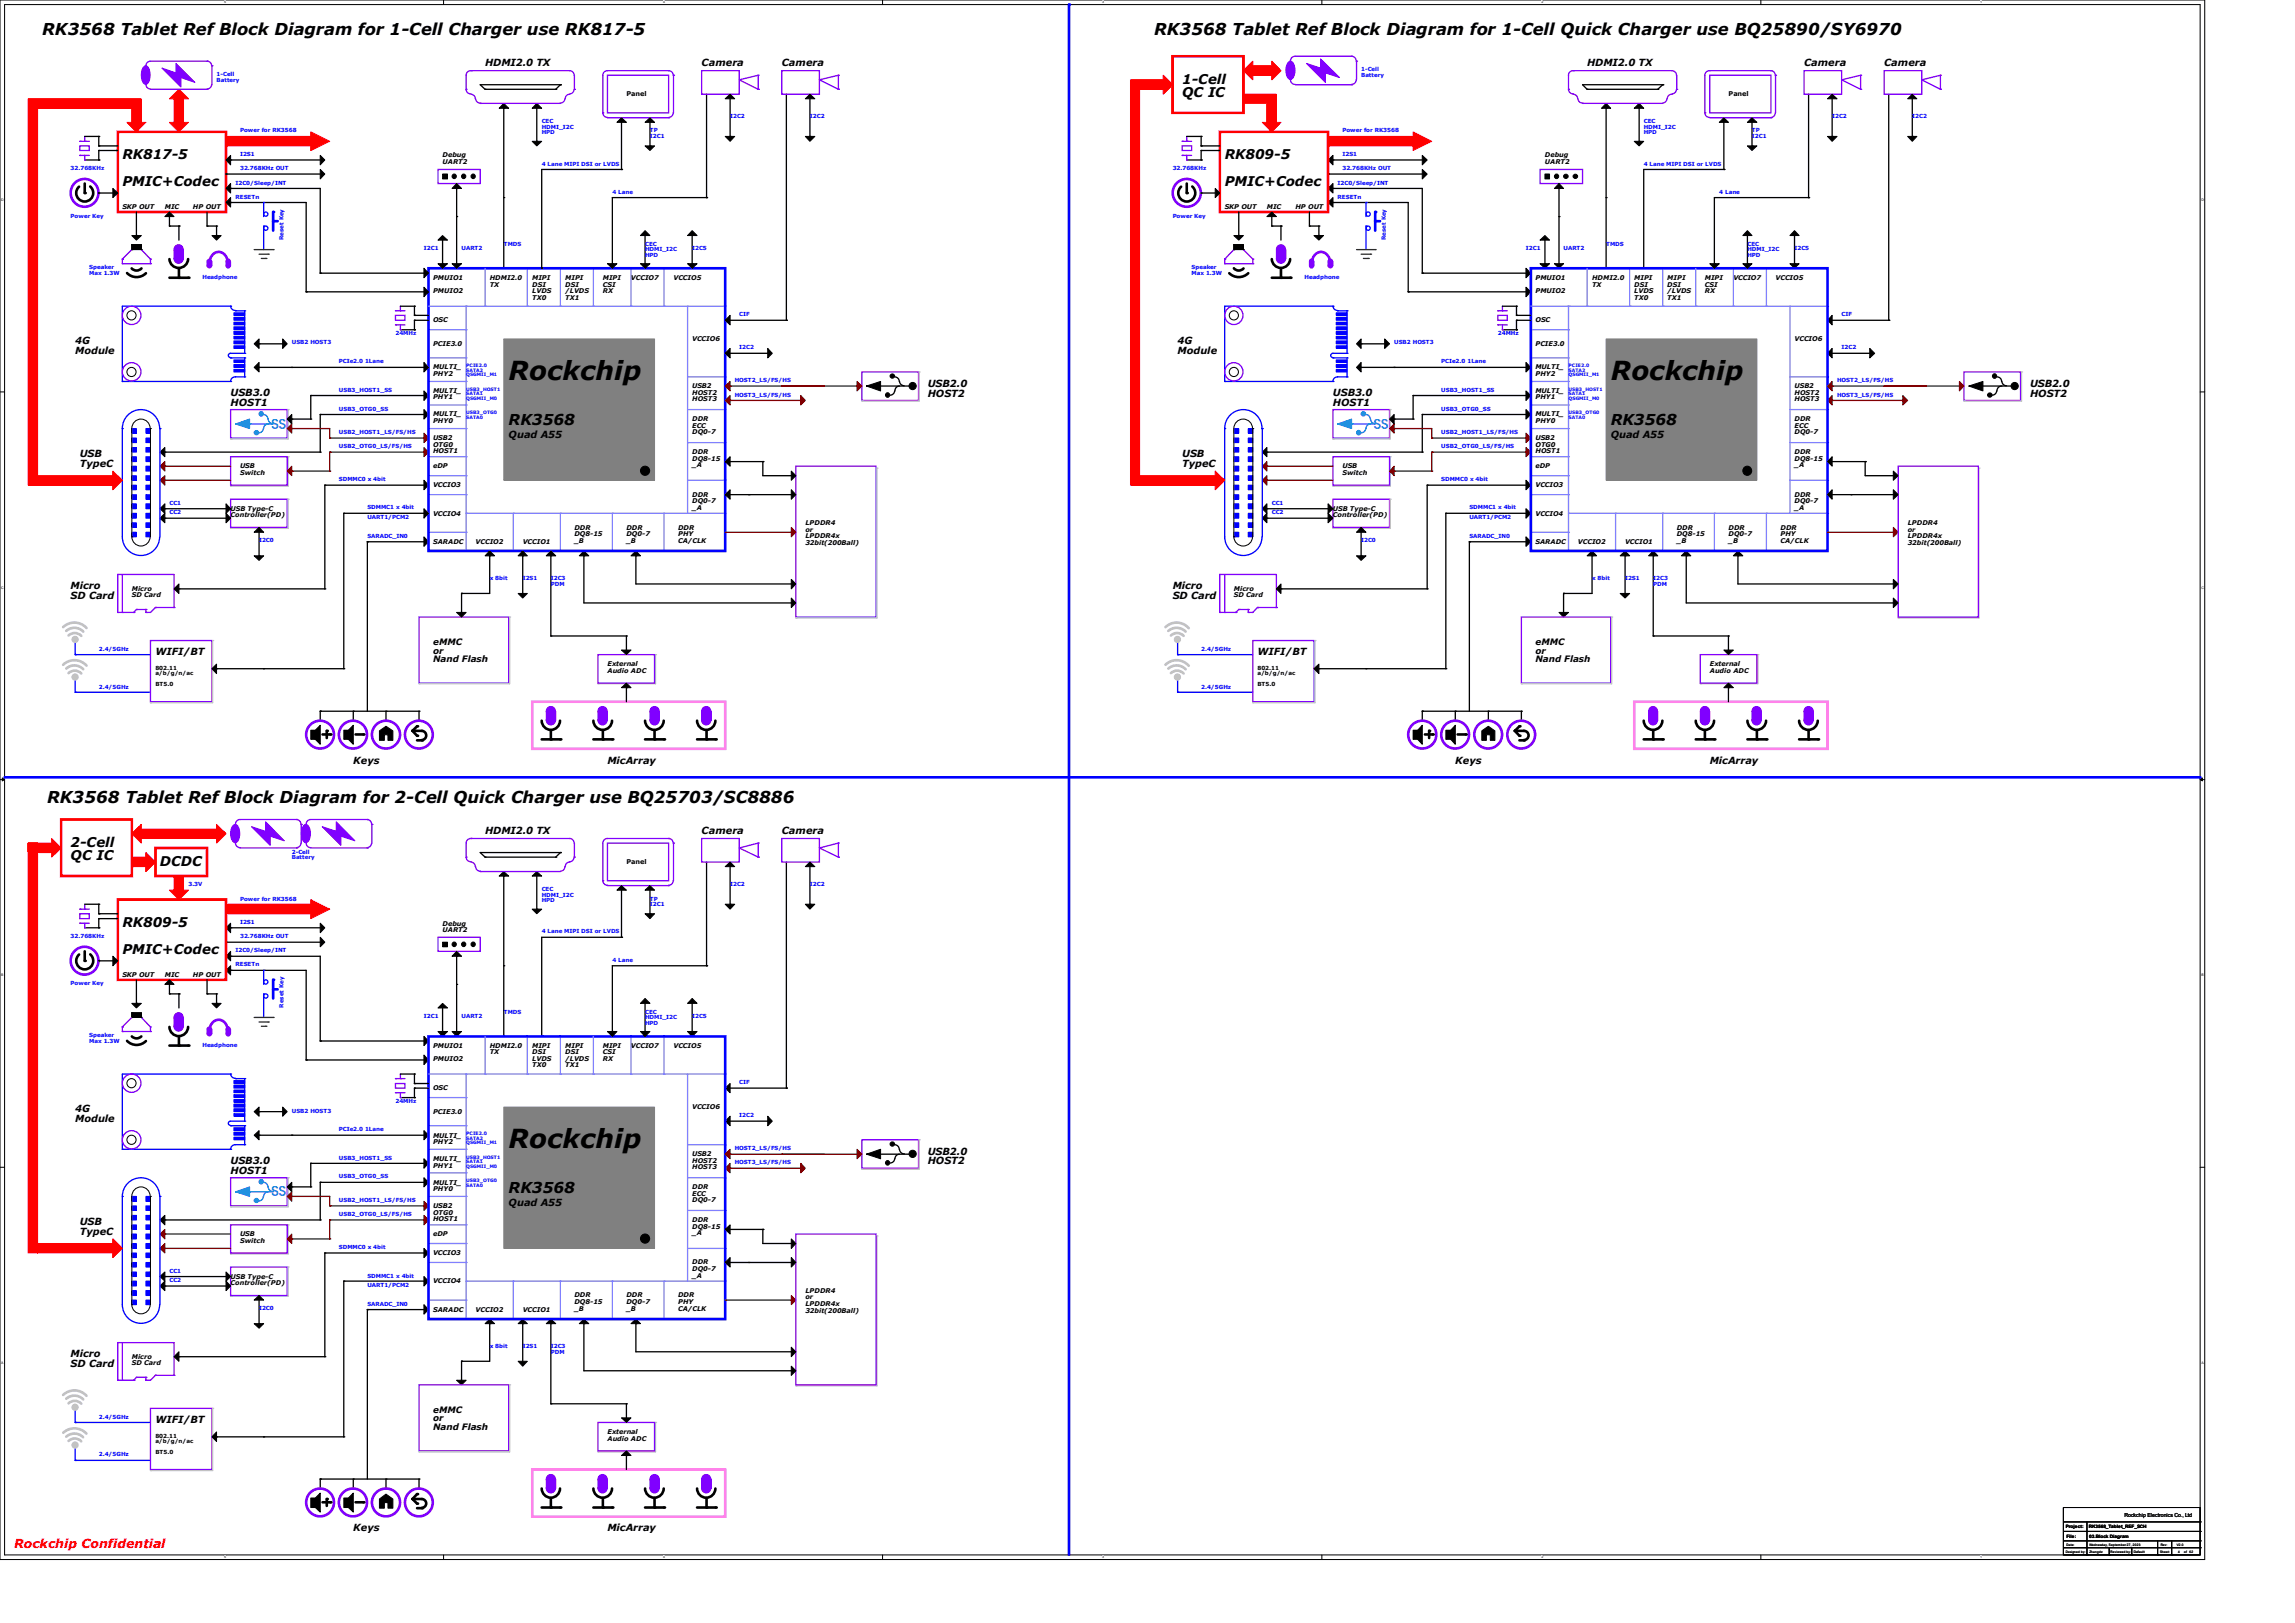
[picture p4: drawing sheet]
<svg xmlns="http://www.w3.org/2000/svg" width="297mm" height="210mm" viewBox="0 0 297 210" stroke-linecap="round" stroke-linejoin="round" font-family="sans-serif">
<defs><g id="words">
<g font-size="3.4">
<text x="65.8" y="49.1">Rockchip</text>
<text x="208.4" y="49.1">Rockchip</text>
<text x="65.8" y="148.5">Rockchip</text>
</g>
<g font-size="2.1">
<text x="5.5" y="4.5">RK3568 Tablet Ref Block Diagram for 1-Cell Charger use RK817-5</text>
<text x="149.4" y="4.5">RK3568 Tablet Ref Block Diagram for 1-Cell Quick Charger use BQ25890/SY6970</text>
<text x="6.1" y="103.9">RK3568 Tablet Ref Block Diagram for 2-Cell Quick Charger use BQ25703/SC8886</text>
</g>
<g font-size="1.9">
<text x="65.8" y="54.9">RK3568</text>
<text x="208.4" y="54.9">RK3568</text>
<text x="65.8" y="154.3">RK3568</text>
</g>
<g font-size="1.7">
<text x="153" y="10.9">1-Cell</text>
<text x="153" y="12.6">QC IC</text>
<text x="15.8" y="20.6">RK817-5</text>
<text x="158.5" y="20.6">RK809-5</text>
<text x="15.8" y="24.1">PMIC+Codec</text>
<text x="158.5" y="24.1">PMIC+Codec</text>
<text x="9.1" y="109.6">2-Cell</text>
<text x="9.1" y="111.3">QC IC</text>
<text x="20.7" y="112.1">DCDC</text>
<text x="15.8" y="120">RK809-5</text>
<text x="15.8" y="123.4">PMIC+Codec</text>
</g>
<g font-size="1.7" fill="#0080ff">
<text x="35.1" y="55.3">SS</text>
<text x="177.8" y="55.3">SS</text>
<text x="35.1" y="154.7">SS</text>
</g>
<text font-size="1.6" fill="#f00" x="1.8" y="200.3">Rockchip Confidential</text>
<g font-size="1.3">
<text x="62.8" y="8.6">HDMI2.0 TX</text>
<text x="90.8" y="8.6">Camera</text>
<text x="101.2" y="8.6">Camera</text>
<text x="205.4" y="8.6">HDMI2.0 TX</text>
<text x="233.5" y="8.6">Camera</text>
<text x="243.8" y="8.6">Camera</text>
<text x="9.7" y="44.5">4G</text>
<text x="9.7" y="45.8">Module</text>
<text x="152.4" y="44.5">4G</text>
<text x="152.4" y="45.8">Module</text>
<text x="29.8" y="51.2">USB3.0</text>
<text x="29.8" y="52.5">HOST1</text>
<text x="120.1" y="50">USB2.0</text>
<text x="120.1" y="51.3">HOST2</text>
<text x="172.5" y="51.2">USB3.0</text>
<text x="172.5" y="52.5">HOST1</text>
<text x="262.7" y="50">USB2.0</text>
<text x="262.7" y="51.3">HOST2</text>
<text x="10.3" y="59.2">USB</text>
<text x="65.8" y="56.7">Quad A55</text>
<text x="153" y="59.2">USB</text>
<text x="208.4" y="56.7">Quad A55</text>
<text x="10.3" y="60.5">TypeC</text>
<text x="153" y="60.5">TypeC</text>
<text x="9.1" y="76.2">Micro</text>
<text x="9.1" y="77.5">SD Card</text>
<text x="151.8" y="76.2">Micro</text>
<text x="151.8" y="77.5">SD Card</text>
<text x="20.1" y="84.8">WIFI/BT</text>
<text x="162.7" y="84.8">WIFI/BT</text>
<text x="45.7" y="98.8">Keys</text>
<text x="78.6" y="98.8">MicArray</text>
<text x="188.3" y="98.8">Keys</text>
<text x="221.3" y="98.8">MicArray</text>
<text x="62.8" y="107.9">HDMI2.0 TX</text>
<text x="90.8" y="107.9">Camera</text>
<text x="101.2" y="107.9">Camera</text>
<text x="9.7" y="143.9">4G</text>
<text x="9.7" y="145.2">Module</text>
<text x="120.1" y="149.4">USB2.0</text>
<text x="29.8" y="150.6">USB3.0</text>
<text x="29.8" y="151.9">HOST1</text>
<text x="120.1" y="150.7">HOST2</text>
<text x="10.3" y="158.5">USB</text>
<text x="10.3" y="159.8">TypeC</text>
<text x="65.8" y="156.1">Quad A55</text>
<text x="9.1" y="175.6">Micro</text>
<text x="9.1" y="176.9">SD Card</text>
<text x="20.1" y="184.1">WIFI/BT</text>
<text x="45.7" y="198.2">Keys</text>
<text x="78.6" y="198.2">MicArray</text>
</g>
<g font-size="1.1">
<text x="56" y="83.4">eMMC</text>
<text x="198.7" y="83.4">eMMC</text>
<text x="56" y="84.6">or</text>
<text x="56" y="85.7">Nand Flash</text>
<text x="198.7" y="84.6">or</text>
<text x="198.7" y="85.7">Nand Flash</text>
<text x="56" y="182.8">eMMC</text>
<text x="56" y="183.9">or</text>
<text x="56" y="185.1">Nand Flash</text>
</g>
<g font-size=".8">
<text x="81.1" y="12.4">Panel</text>
<text x="223.7" y="12.4">Panel</text>
<text x="57.3" y="20.4">Debug</text>
<text x="57.3" y="21.2">UART2</text>
<text x="199.9" y="20.4">Debug</text>
<text x="199.9" y="21.2">UART2</text>
<text x="15.8" y="27.1">SKP OUT</text>
<text x="21.3" y="27.1">MIC</text>
<text x="25" y="27.1">HP OUT</text>
<text x="158.5" y="27.1">SKP OUT</text>
<text x="164" y="27.1">MIC</text>
<text x="167.6" y="27.1">HP OUT</text>
<text x="56" y="36.2">PMUIO1</text>
<text x="56" y="37.9">PMUIO2</text>
<text x="56" y="41.7">OSC</text>
<text x="63.4" y="36.2">HDMI2.0</text>
<text x="63.4" y="37.1">TX</text>
<text x="68.9" y="36.2">MIPI</text>
<text x="68.9" y="37.1">DSI</text>
<text x="68.9" y="37.9">LVDS</text>
<text x="68.9" y="38.8">TX0</text>
<text x="73.2" y="36.2">MIPI</text>
<text x="73.2" y="37.1">DSI</text>
<text x="73.2" y="37.9">/LVDS</text>
<text x="73.2" y="38.8">TX1</text>
<text x="78" y="36.2">MIPI</text>
<text x="78" y="37.1">CSI</text>
<text x="78" y="37.9">RX</text>
<text x="81.7" y="36.2">VCCIO7</text>
<text x="87.2" y="36.2">VCCIO5</text>
<text x="198.7" y="36.2">PMUIO1</text>
<text x="198.7" y="37.9">PMUIO2</text>
<text x="198.7" y="41.7">OSC</text>
<text x="206" y="36.2">HDMI2.0</text>
<text x="206" y="37.1">TX</text>
<text x="211.5" y="36.2">MIPI</text>
<text x="211.5" y="37.1">DSI</text>
<text x="211.5" y="37.9">LVDS</text>
<text x="211.5" y="38.8">TX0</text>
<text x="215.8" y="36.2">MIPI</text>
<text x="215.8" y="37.1">DSI</text>
<text x="215.8" y="37.9">/LVDS</text>
<text x="215.8" y="38.8">TX1</text>
<text x="220.6" y="36.2">MIPI</text>
<text x="220.6" y="37.1">CSI</text>
<text x="220.6" y="37.9">RX</text>
<text x="224.3" y="36.2">VCCIO7</text>
<text x="229.8" y="36.2">VCCIO5</text>
<text x="56" y="44.7">PCIE3.0</text>
<text x="56" y="47.8">MULTI_</text>
<text x="89.6" y="44.2">VCCIO6</text>
<text x="198.7" y="44.7">PCIE3.0</text>
<text x="198.7" y="47.8">MULTI_</text>
<text x="232.2" y="44.2">VCCIO6</text>
<text x="56" y="48.6">PHY2</text>
<text x="56" y="50.8">MULTI_</text>
<text x="56" y="51.7">PHY1</text>
<text x="56" y="53.9">MULTI_</text>
<text x="89.6" y="50.2">USB2</text>
<text x="89.6" y="51.1">HOST2</text>
<text x="89.6" y="51.9">HOST3</text>
<text x="198.7" y="50.8">MULTI_</text>
<text x="198.7" y="51.7">PHY1</text>
<text x="198.7" y="53.9">MULTI_</text>
<text x="198.7" y="48.6">PHY2</text>
<text x="232.2" y="50.2">USB2</text>
<text x="232.2" y="51.1">HOST2</text>
<text x="232.2" y="51.9">HOST3</text>
<text x="56" y="56.9">USB2</text>
<text x="56" y="57.8">OTG0</text>
<text x="56" y="58.6">HOST1</text>
<text x="56" y="54.7">PHY0</text>
<text x="89.6" y="58.8">DDR</text>
<text x="89.6" y="59.6">DQ8-15</text>
<text x="89.6" y="54.5">DDR</text>
<text x="89.6" y="55.4">ECC</text>
<text x="89.6" y="56.2">DQ0-7</text>
<text x="198.7" y="54.7">PHY0</text>
<text x="198.7" y="56.9">USB2</text>
<text x="198.7" y="57.8">OTG0</text>
<text x="198.7" y="58.6">HOST1</text>
<text x="232.2" y="58.8">DDR</text>
<text x="232.2" y="59.6">DQ8-15</text>
<text x="232.2" y="54.5">DDR</text>
<text x="232.2" y="55.4">ECC</text>
<text x="232.2" y="56.2">DQ0-7</text>
<text x="31.1" y="60.6">USB</text>
<text x="31.1" y="61.5">Switch</text>
<text x="56" y="60.6">eDP</text>
<text x="56" y="63">VCCIO3</text>
<text x="89.6" y="64.3">DDR</text>
<text x="89.6" y="65.1">DQ0-7</text>
<text x="89.6" y="66">_A</text>
<text x="89.6" y="60.5">_A</text>
<text x="173.7" y="60.6">USB</text>
<text x="173.7" y="61.5">Switch</text>
<text x="198.7" y="60.6">eDP</text>
<text x="198.7" y="63">VCCIO3</text>
<text x="232.2" y="64.3">DDR</text>
<text x="232.2" y="65.1">DQ0-7</text>
<text x="232.2" y="66">_A</text>
<text x="232.2" y="60.5">_A</text>
<text x="29.8" y="66.1">USB Type-C</text>
<text x="29.8" y="66.9">Controller(PD)</text>
<text x="56" y="66.7">VCCIO4</text>
<text x="56" y="70.4">SARADC</text>
<text x="61.6" y="70.4">VCCIO2</text>
<text x="67.6" y="70.4">VCCIO1</text>
<text x="74.3" y="68.5">DDR</text>
<text x="74.3" y="69.4">DQ8-15</text>
<text x="74.3" y="70.2">_B</text>
<text x="81.1" y="68.5">DDR</text>
<text x="81.1" y="69.4">DQ0-7</text>
<text x="81.1" y="70.2">_B</text>
<text x="87.8" y="68.5">DDR</text>
<text x="87.8" y="69.4">PHY</text>
<text x="87.8" y="70.2">CA/CLK</text>
<text x="104.2" y="67.9">LPDDR4</text>
<text x="104.2" y="68.8">or</text>
<text x="104.2" y="69.6">LPDDR4x</text>
<text x="104.2" y="70.5">32bit(200Ball)</text>
<text x="172.5" y="66.1">USB Type-C</text>
<text x="172.5" y="66.9">Controller(PD)</text>
<text x="198.7" y="66.7">VCCIO4</text>
<text x="198.7" y="70.4">SARADC</text>
<text x="204.2" y="70.4">VCCIO2</text>
<text x="210.3" y="70.4">VCCIO1</text>
<text x="217" y="68.5">DDR</text>
<text x="217" y="69.4">DQ8-15</text>
<text x="217" y="70.2">_B</text>
<text x="223.7" y="68.5">DDR</text>
<text x="223.7" y="69.4">DQ0-7</text>
<text x="223.7" y="70.2">_B</text>
<text x="230.4" y="68.5">DDR</text>
<text x="230.4" y="69.4">PHY</text>
<text x="230.4" y="70.2">CA/CLK</text>
<text x="246.9" y="67.9">LPDDR4</text>
<text x="246.9" y="68.8">or</text>
<text x="246.9" y="69.6">LPDDR4x</text>
<text x="246.9" y="70.5">32bit(200Ball)</text>
<text x="17.1" y="76.5">Micro</text>
<text x="17.1" y="77.3">SD Card</text>
<text x="159.7" y="76.5">Micro</text>
<text x="159.7" y="77.3">SD Card</text>
<text x="78.6" y="86.2">External</text>
<text x="78.6" y="87.1">Audio ADC</text>
<text x="221.3" y="86.2">External</text>
<text x="221.3" y="87.1">Audio ADC</text>
<text x="81.1" y="111.8">Panel</text>
<text x="57.3" y="119.8">Debug</text>
<text x="57.3" y="120.6">UART2</text>
<text x="15.8" y="126.4">SKP OUT</text>
<text x="21.3" y="126.4">MIC</text>
<text x="25" y="126.4">HP OUT</text>
<text x="56" y="135.6">PMUIO1</text>
<text x="56" y="137.3">PMUIO2</text>
<text x="63.4" y="135.6">HDMI2.0</text>
<text x="63.4" y="136.4">TX</text>
<text x="68.9" y="135.6">MIPI</text>
<text x="68.9" y="136.4">DSI</text>
<text x="68.9" y="137.3">LVDS</text>
<text x="73.2" y="135.6">MIPI</text>
<text x="73.2" y="136.4">DSI</text>
<text x="73.2" y="137.3">/LVDS</text>
<text x="78" y="135.6">MIPI</text>
<text x="78" y="136.4">CSI</text>
<text x="78" y="137.3">RX</text>
<text x="81.7" y="135.6">VCCIO7</text>
<text x="87.2" y="135.6">VCCIO5</text>
<text x="56" y="141.1">OSC</text>
<text x="68.9" y="138.1">TX0</text>
<text x="73.2" y="138.1">TX1</text>
<text x="89.6" y="143.5">VCCIO6</text>
<text x="56" y="144.1">PCIE3.0</text>
<text x="56" y="147.2">MULTI_</text>
<text x="56" y="148">PHY2</text>
<text x="89.6" y="149.6">USB2</text>
<text x="56" y="150.2">MULTI_</text>
<text x="56" y="151.1">PHY1</text>
<text x="56" y="153.3">MULTI_</text>
<text x="56" y="154.1">PHY0</text>
<text x="89.6" y="153.9">DDR</text>
<text x="89.6" y="154.7">ECC</text>
<text x="89.6" y="155.6">DQ0-7</text>
<text x="89.6" y="150.5">HOST2</text>
<text x="89.6" y="151.3">HOST3</text>
<text x="31.1" y="160">USB</text>
<text x="31.1" y="160.8">Switch</text>
<text x="56" y="156.3">USB2</text>
<text x="56" y="157.2">OTG0</text>
<text x="56" y="158">HOST1</text>
<text x="56" y="160">eDP</text>
<text x="89.6" y="158.2">DDR</text>
<text x="89.6" y="159">DQ8-15</text>
<text x="89.6" y="159.9">_A</text>
<text x="29.8" y="165.5">USB Type-C</text>
<text x="29.8" y="166.3">Controller(PD)</text>
<text x="56" y="162.4">VCCIO3</text>
<text x="56" y="166.1">VCCIO4</text>
<text x="74.3" y="167.9">DDR</text>
<text x="81.1" y="167.9">DDR</text>
<text x="87.8" y="167.9">DDR</text>
<text x="89.6" y="163.6">DDR</text>
<text x="89.6" y="164.5">DQ0-7</text>
<text x="89.6" y="165.3">_A</text>
<text x="104.2" y="167.3">LPDDR4</text>
<text x="56" y="169.7">SARADC</text>
<text x="61.6" y="169.7">VCCIO2</text>
<text x="67.6" y="169.7">VCCIO1</text>
<text x="74.3" y="168.7">DQ8-15</text>
<text x="74.3" y="169.6">_B</text>
<text x="81.1" y="168.7">DQ0-7</text>
<text x="81.1" y="169.6">_B</text>
<text x="87.8" y="168.7">PHY</text>
<text x="87.8" y="169.6">CA/CLK</text>
<text x="104.2" y="168.1">or</text>
<text x="104.2" y="169">LPDDR4x</text>
<text x="104.2" y="169.8">32bit(200Ball)</text>
<text x="17.1" y="175.8">Micro</text>
<text x="17.1" y="176.7">SD Card</text>
<text x="78.6" y="185.6">External</text>
<text x="78.6" y="186.4">Audio ADC</text>
</g>
<g font-size=".7" fill="#00f">
<text x="28" y="9.9">1-Cell</text>
<text x="28" y="10.6">Battery</text>
<text x="176.1" y="9.2">1-Cell</text>
<text x="176.1" y="9.9">Battery</text>
<text x="31.1" y="17.1">Power for RK3568</text>
<text x="70.1" y="16">CEC</text>
<text x="70.1" y="16.7">HDMI_I2C</text>
<text x="70.1" y="17.4">HPD</text>
<text x="84.1" y="17.1">TP</text>
<text x="84.1" y="17.9">I2C1</text>
<text x="94.5" y="15.3">I2C2</text>
<text x="104.8" y="15.3">I2C2</text>
<text x="173.7" y="17.1">Power for RK3568</text>
<text x="212.7" y="16">CEC</text>
<text x="212.7" y="16.7">HDMI_I2C</text>
<text x="212.7" y="17.4">HPD</text>
<text x="226.7" y="17.1">TP</text>
<text x="226.7" y="17.9">I2C1</text>
<text x="237.1" y="15.3">I2C2</text>
<text x="247.5" y="15.3">I2C2</text>
<text x="9.1" y="22.1">32.768KHz</text>
<text x="30.5" y="23.9">I2C0/Sleep/INT</text>
<text x="31.1" y="20.2">I2S1</text>
<text x="31.1" y="22.1">32.768KHz OUT</text>
<text x="70.1" y="21.4">4 Lane MIPI DSI or LVDS</text>
<text x="151.8" y="22.1">32.768KHz</text>
<text x="173.1" y="23.9">I2C0/Sleep/INT</text>
<text x="173.7" y="20.2">I2S1</text>
<text x="173.7" y="22.1">32.768KHz OUT</text>
<text x="212.7" y="21.4">4 Lane MIPI DSI or LVDS</text>
<text x="9.1" y="28.2">Power Key</text>
<text x="30.5" y="25.7">RESETn</text>
<text x="79.2" y="25.1">4 Lane</text>
<text x="151.8" y="28.2">Power Key</text>
<text x="173.1" y="25.7">RESETn</text>
<text x="222.5" y="25.1">4 Lane</text>
<text x="11.6" y="34.8">Speaker</text>
<text x="11.6" y="35.6">Max 1.3W</text>
<text x="36.7" y="31" transform="rotate(-90 36.7 31)">Reset Key</text>
<text x="54.9" y="32.4">I2C1</text>
<text x="59.7" y="32.4">UART2</text>
<text x="65.2" y="31.8">TMDS</text>
<text x="83.5" y="31.8">CEC</text>
<text x="83.5" y="32.5">HDMI_I2C</text>
<text x="83.5" y="33.2">HPD</text>
<text x="89.6" y="32.4">I2C5</text>
<text x="154.2" y="34.8">Speaker</text>
<text x="154.2" y="35.6">Max 1.3W</text>
<text x="179.4" y="31" transform="rotate(-90 179.4 31)">Reset Key</text>
<text x="197.5" y="32.4">I2C1</text>
<text x="202.4" y="32.4">UART2</text>
<text x="207.9" y="31.8">TMDS</text>
<text x="226.1" y="31.8">CEC</text>
<text x="226.1" y="32.5">HDMI_I2C</text>
<text x="226.1" y="33.2">HPD</text>
<text x="232.2" y="32.4">I2C5</text>
<text x="26.2" y="36.1">Headphone</text>
<text x="95.7" y="40.9">CIF</text>
<text x="168.8" y="36.1">Headphone</text>
<text x="238.3" y="40.9">CIF</text>
<text x="37.8" y="44.6">USB2 HOST3</text>
<text x="43.9" y="47">PCIe2.0 1Lane</text>
<text x="51.2" y="43.4">24MHz</text>
<text x="95.7" y="45.2">I2C2</text>
<text x="180.4" y="44.6">USB2 HOST3</text>
<text x="186.5" y="47">PCIe2.0 1Lane</text>
<text x="193.8" y="43.4">24MHz</text>
<text x="238.3" y="45.2">I2C2</text>
<text x="43.9" y="50.7">USB3_HOST1_SS</text>
<text x="43.9" y="53.1">USB3_OTG0_SS</text>
<text x="95.1" y="49.5">HOST2_LS/FS/HS</text>
<text x="95.1" y="51.3">HOST3_LS/FS/HS</text>
<text x="186.5" y="50.7">USB3_HOST1_SS</text>
<text x="186.5" y="53.1">USB3_OTG0_SS</text>
<text x="237.7" y="51.3">HOST3_LS/FS/HS</text>
<text x="237.7" y="49.5">HOST2_LS/FS/HS</text>
<text x="43.9" y="56.2">USB2_HOST1_LS/FS/HS</text>
<text x="43.9" y="58">USB2_OTG0_LS/FS/HS</text>
<text x="186.5" y="56.2">USB2_HOST1_LS/FS/HS</text>
<text x="186.5" y="58">USB2_OTG0_LS/FS/HS</text>
<text x="21.9" y="65.3">CC1</text>
<text x="43.9" y="62.3">SDMMC0 x 4bit</text>
<text x="47.5" y="65.9">SDMMC1 x 4bit</text>
<text x="164.6" y="65.3">CC1</text>
<text x="186.5" y="62.3">SDMMC0 x 4bit</text>
<text x="190.2" y="65.9">SDMMC1 x 4bit</text>
<text x="21.9" y="66.5">CC2</text>
<text x="33.5" y="70.2">I2C0</text>
<text x="47.5" y="69.6">SARADC_IN0</text>
<text x="47.5" y="67.1">UART1/PCM2</text>
<text x="164.6" y="66.5">CC2</text>
<text x="176.1" y="70.2">I2C0</text>
<text x="190.2" y="67.1">UART1/PCM2</text>
<text x="190.2" y="69.6">SARADC_IN0</text>
<text x="63.4" y="75.1">x 8bit</text>
<text x="67.6" y="75.1">I2S1</text>
<text x="71.3" y="75.8">PDM</text>
<text x="71.3" y="75.1">I2C3</text>
<text x="206" y="75.1">x 8bit</text>
<text x="210.3" y="75.1">I2S1</text>
<text x="214" y="75.8">PDM</text>
<text x="214" y="75.1">I2C3</text>
<text x="12.8" y="84.2">2.4/5GHz</text>
<text x="12.8" y="89.1">2.4/5GHz</text>
<text x="155.4" y="84.2">2.4/5GHz</text>
<text x="155.4" y="89.1">2.4/5GHz</text>
<text x="37.8" y="110.4">2-Cell</text>
<text x="37.8" y="111.2">Battery</text>
<text x="24.4" y="114.7">3.3V</text>
<text x="31.1" y="119.6">I2S1</text>
<text x="31.1" y="116.5">Power for RK3568</text>
<text x="70.1" y="115.3">CEC</text>
<text x="70.1" y="116">HDMI_I2C</text>
<text x="70.1" y="116.8">HPD</text>
<text x="84.1" y="116.5">TP</text>
<text x="84.1" y="117.3">I2C1</text>
<text x="94.5" y="114.7">I2C2</text>
<text x="104.8" y="114.7">I2C2</text>
<text x="9.1" y="121.4">32.768KHz</text>
<text x="30.5" y="123.2">I2C0/Sleep/INT</text>
<text x="30.5" y="125.1">RESETn</text>
<text x="31.1" y="121.4">32.768KHz OUT</text>
<text x="70.1" y="120.8">4 Lane MIPI DSI or LVDS</text>
<text x="79.2" y="124.5">4 Lane</text>
<text x="9.1" y="127.5">Power Key</text>
<text x="36.7" y="130.4" transform="rotate(-90 36.7 130.4)">Reset Key</text>
<text x="54.9" y="131.8">I2C1</text>
<text x="59.7" y="131.8">UART2</text>
<text x="65.2" y="131.1">TMDS</text>
<text x="83.5" y="131.1">CEC</text>
<text x="83.5" y="131.9">HDMI_I2C</text>
<text x="89.6" y="131.8">I2C5</text>
<text x="11.6" y="134.2">Speaker</text>
<text x="11.6" y="134.9">Max 1.3W</text>
<text x="26.2" y="135.4">Headphone</text>
<text x="83.5" y="132.6">HPD</text>
<text x="37.8" y="144">USB2 HOST3</text>
<text x="51.2" y="142.7">24MHz</text>
<text x="95.7" y="140.3">CIF</text>
<text x="43.9" y="146.4">PCIe2.0 1Lane</text>
<text x="95.1" y="148.8">HOST2_LS/FS/HS</text>
<text x="95.7" y="144.6">I2C2</text>
<text x="43.9" y="150.1">USB3_HOST1_SS</text>
<text x="43.9" y="155.5">USB2_HOST1_LS/FS/HS</text>
<text x="43.9" y="152.5">USB3_OTG0_SS</text>
<text x="95.1" y="150.7">HOST3_LS/FS/HS</text>
<text x="43.9" y="161.6">SDMMC0 x 4bit</text>
<text x="43.9" y="157.4">USB2_OTG0_LS/FS/HS</text>
<text x="21.9" y="164.7">CC1</text>
<text x="21.9" y="165.9">CC2</text>
<text x="47.5" y="165.3">SDMMC1 x 4bit</text>
<text x="47.5" y="166.5">UART1/PCM2</text>
<text x="33.5" y="169.5">I2C0</text>
<text x="47.5" y="169">SARADC_IN0</text>
<text x="63.4" y="174.5">x 8bit</text>
<text x="67.6" y="174.5">I2S1</text>
<text x="71.3" y="175.2">PDM</text>
<text x="71.3" y="174.5">I2C3</text>
<text x="12.8" y="183.6">2.4/5GHz</text>
<text x="12.8" y="188.5">2.4/5GHz</text>
</g>
<g font-size=".7">
<text x="20.1" y="86.7">802.11</text>
<text x="20.1" y="87.4">a/b/g/n/ac</text>
<text x="20.1" y="88.8">BT5.0</text>
<text x="162.7" y="86.7">802.11</text>
<text x="162.7" y="87.4">a/b/g/n/ac</text>
<text x="162.7" y="88.8">BT5.0</text>
<text x="20.1" y="186">802.11</text>
<text x="20.1" y="186.7">a/b/g/n/ac</text>
<text x="20.1" y="188.2">BT5.0</text>
<text x="274.9" y="196.3">Rockchip Electronics Co., Ltd</text>
</g>
<g font-size=".6" fill="#00f">
<text x="60.3" y="47.5">PCIE2.0</text>
<text x="203" y="47.5">PCIE2.0</text>
<text x="60.3" y="48.1">SATA2</text>
<text x="60.3" y="48.7">QSGMII_M1</text>
<text x="60.3" y="50.5">USB3_HOST1</text>
<text x="60.3" y="51.1">SATA1</text>
<text x="60.3" y="51.7">QSGMII_M0</text>
<text x="60.3" y="53.6">USB3_OTG0</text>
<text x="203" y="48.1">SATA2</text>
<text x="203" y="48.7">QSGMII_M1</text>
<text x="203" y="50.5">USB3_HOST1</text>
<text x="203" y="51.1">SATA1</text>
<text x="203" y="51.7">QSGMII_M0</text>
<text x="203" y="53.6">USB3_OTG0</text>
<text x="60.3" y="54.2">SATA0</text>
<text x="203" y="54.2">SATA0</text>
<text x="60.3" y="146.9">PCIE2.0</text>
<text x="60.3" y="147.5">SATA2</text>
<text x="60.3" y="148.1">QSGMII_M1</text>
<text x="60.3" y="149.9">USB3_HOST1</text>
<text x="60.3" y="150.5">SATA1</text>
<text x="60.3" y="151.1">QSGMII_M0</text>
<text x="60.3" y="153">USB3_OTG0</text>
<text x="60.3" y="153.6">SATA0</text>
</g>
<g font-size=".6">
<text x="267.3" y="197.7">Project:</text>
<text x="270.3" y="197.8">RK3568_Tablet_REF_SCH</text>
<text x="267.4" y="199">File:</text>
<text x="270.4" y="199">03.Block Diagram</text>
</g>
<g font-size=".5">
<text x="29" y=".4">5</text>
<text x="85.8" y=".4">4</text>
<text x="142.6" y=".4">3</text>
<text x="199.5" y=".4">2</text>
<text x="256.3" y=".4">1</text>
<text x=".2" y="26">D</text>
<text x="284.9" y="26">D</text>
<text x=".2" y="76.2">C</text>
<text x="284.9" y="76.2">C</text>
<text x=".2" y="126.3">B</text>
<text x="284.9" y="126.3">B</text>
<text x=".2" y="176.5">A</text>
<text x="284.9" y="176.5">A</text>
<text x="29" y="201.6">5</text>
<text x="85.8" y="201.6">4</text>
<text x="142.6" y="201.6">3</text>
<text x="199.5" y="201.6">2</text>
<text x="256.3" y="201.6">1</text>
</g>
<g font-size=".4">
<text x="267.3" y="201">Designed by:</text>
<text x="267.4" y="200.1">Date:</text>
<text x="270.4" y="200.1">Wednesday, September 27, 2023</text>
<text x="270.4" y="201">Zhangdz</text>
<text x="273.1" y="201">Reviewed by:</text>
<text x="276.1" y="201">Default</text>
<text x="279.5" y="200.9">Sheet:</text>
<text x="279.6" y="200.1">Rev:</text>
<text x="281.7" y="200.1">V2.0</text>
<text x="281.9" y="200.9">4</text>
<text x="282.7" y="200.9">of</text>
<text x="283.3" y="200.9">62</text>
</g>
</g></defs>
<path d="M0 0h285.3v201.8h-285.3zM.6 .6h284.1v200.6h-284.1z" fill="none" stroke="#000" stroke-width=".13"/>
<g fill="#fff">
<path d="M29 0h.2v.6h-.2z"/>
<path d="M29 201.3h.2v.5h-.2z"/>
</g>
<path d="M57.4 0v.6M57.4 201.2v.6" fill="none" stroke="#000" stroke-width=".13"/>
<g fill="#fff">
<path d="M85.8 0h.2v.6h-.2z"/>
<path d="M85.8 201.3h.2v.5h-.2z"/>
</g>
<path d="M114.2 0v.6M114.2 201.2v.6" fill="none" stroke="#000" stroke-width=".13"/>
<g fill="#fff">
<path d="M142.6 0h.2v.6h-.2z"/>
<path d="M142.6 201.3h.2v.5h-.2z"/>
</g>
<path d="M171.1 0v.6M171.1 201.2v.6" fill="none" stroke="#000" stroke-width=".13"/>
<g fill="#fff">
<path d="M199.5 0h.2v.6h-.2z"/>
<path d="M199.5 201.3h.2v.5h-.2z"/>
</g>
<path d="M227.9 0v.6M227.9 201.2v.6" fill="none" stroke="#000" stroke-width=".13"/>
<g fill="#fff">
<path d="M256.3 0h.2v.6h-.2z"/>
<path d="M256.3 201.3h.2v.5h-.2z"/>
<path d="M.2 25.7h.3v.5h-.3z"/>
<path d="M284.9 25.7h.3v.5h-.3z"/>
<path d="M.2 75.8h.3v.5h-.3z"/>
<path d="M284.9 75.8h.3v.5h-.3z"/>
</g>
<path d="M0 50.7h.6M284.7 50.7h.6" fill="none" stroke="#000" stroke-width=".13"/>
<g fill="#fff">
<path d="M.2 125.9h.2v.5h-.2z"/>
<path d="M284.9 125.9h.3v.5h-.3z"/>
</g>
<path d="M0 100.9h.6M284.7 100.9h.6" fill="none" stroke="#000" stroke-width=".13"/>
<path d="M.3 100.7l.3 .2-.3 .1zM284.7 100.9l.3-.2v.3z" fill="#000" stroke="#000" stroke-width=".13"/>
<g fill="#fff">
<path d="M.2 176.1h.3v.5h-.3z"/>
<path d="M284.9 176.1h.3v.5h-.3z"/>
</g>
<path d="M0 151h.6M284.7 151h.6" fill="none" stroke="#000" stroke-width=".13"/>
<g fill="none" stroke="#8000ff" stroke-width=".17">
<path d="M15.2 79.2h.1M15.2 74.3h.1M15.2 79.2h2.1M15.2 74.3v4.9M15.2 74.3h7.3v4.3M15.8 79.2h.1M15.8 74.3v4.9M17.3 79.2h.1M17.7 78.9h.1M17.7 78.9h1.2M17.7 78.9l-.4 .3M18.9 79.2h.1"/>
<path d="M18.9 78.9h.1M18.9 78.9v.3M20.1 78.6h.1M20.1 78.6h2.4M20.1 78.6l-.6 .6h-.6M22.5 78.6h.1"/>
</g>
<path d="M23.2 76.2h.1M23.2 76.2h18.8M47.5 70.1h.1M47.5 70.1v21.9M47.5 70.1h7.4M41.4 92h.1M41.4 92v1.3M41.4 92h12.8M45.7 92h.1M45.7 92v1.3M50 92h.1M50 92v1.3" fill="none" stroke="#000" stroke-width=".17"/>
<g fill="#000" stroke="#000" stroke-width=".13">
<path d="M22.5 76.2l.7-.6v1.2z" fill-rule="evenodd"/>
<path d="M54.9 62.1l.6 .7-.6 .6z" fill-rule="evenodd"/>
</g>
<path d="M15.2 17.1h14.1v10.3h-14.1z" fill="none" stroke="#f00" stroke-width=".34"/>
<path d="M29.3 17.7h10.9v1.2h-10.9z" fill="#f00"/>
<path d="M29.3 17.7h10.9v1.2h-10.9z" fill="none" stroke="#f00" stroke-width=".13"/>
<path d="M21.9 15.8h2.5l-1.2 1.3z" fill-rule="evenodd" fill="#f00" stroke="#f00" stroke-width=".13"/>
<path d="M22.6 12.8h1.1v3h-1.1z" fill="#f00"/>
<path d="M22.5 12.8h1.2v3h-1.2z" fill="none" stroke="#f00" stroke-width=".13"/>
<g fill="none" stroke="#000" stroke-width=".17">
<path d="M11 17.7h1.8M12.8 19.5h.1M12.8 18.9h.1M12.8 17.7h.1M12.8 19.5h2.4M12.8 17.7v1.2M12.8 19.5v1.2M12.8 18.9h2.4M62.8 11.6h.1M62.8 11.6h9.1M65.2 14h.1M65.2 14v20.7"/>
<path d="M69.5 18.3h.1M69.5 14v4.3M71.9 11.6h.1M72.5 11h.1M72.5 11h-10.4l.7 .6M72.5 11l-.6 .6M11 20.7h1.8M12.8 20.7h.1M12.8 25h.1M12.8 25h1.8M17.1 31.7h.1M17.1 32.3h.1"/>
<path d="M17.1 31.7h1.2v.6M17.1 31.7v.6M17.7 30.5h.1M17.7 27.4v3.1M18.3 32.3h.1M26.8 29.3h.1M26.8 27.4v1.9M41.4 35.3h.1M41.4 24.4v10.9M59.1 24.4h.1M59.1 24.4v3.6M65.2 25.6h.1"/>
<path d="M37.8 54.2h.1M37.8 54.2h2.4M40.2 54.2h.1M40.2 51.2h.1M40.2 51.2v3M40.2 51.2h14.7M41.4 58.5h.1M41.4 53.6h.1M41.4 53.6v4.9M41.4 53.6h13.5M94.5 59.7h4.2M98.7 59.7h.1"/>
<path d="M98.7 59.7v1.9h3.7M42 62.8h.1M42 76.2h.1M42 62.8h12.9M42 62.8v13.4M59.7 76.8h.1M59.7 76.8h3.7M75.6 71.9h.1M75.6 71.9v6.1h26.8M82.3 71.9h.1M82.3 71.9v3.7h20.1M94.5 64h2.4"/>
<path d="M96.9 64h.1M102.4 61.6h.1M102.4 75.6h.1M102.4 78h.1M54.2 92h.1M54.2 92v1.3"/>
</g>
<g fill="none" stroke="#8000ff" stroke-width=".17">
<path d="M10.3 18.9h1.3v.6h-1.3zM10.3 18.3h.1M10.3 18.3h1.3M11 18.3h.1M11 17.7v.6M60.3 11.6h.1M60.3 11.6a.59 .59 0 0 0 .7 .5M61 9.1a.58 .58 0 0 0-.7 .6v1.9M61 9.1h.1M61 12.2a.58 .58 0 0 1 .5 .6M61 9.1h12.7a.57 .57 0 0 1 .6 .6M61.6 12.8v.3l.3 .2h.2"/>
<path d="M62.1 13.4h.1M62.1 13.4h10.4M73.1 12.8l-.1 .3-.2 .2h-.3M73.7 12.2a.58 .58 0 0 0-.5 .6M74.3 11.6l-.1 .3-.2 .2h-.3M74.3 11.6h.1M74.3 9.7v1.9M10.3 20.1h.1M10.3 20.1h1.3M11 20.7h.1M11 20.1v.6M15.8 33.5h.1"/>
<path d="M15.8 34.1h.1M15.8 34.1h3.7M15.8 33.5v.6M17.1 32.3l-1.3 1.2M18.3 32.3l1.2 1.2M19.5 33.5h.1M19.5 34.1h.1M19.5 33.5v.6M56.7 21.9h5.4v1.8h-5.4zM29.8 53h7.4v3.7h-7.4zM54.2 79.8h11.6v8.6h-11.6zM103 60.3h10.4v19.5h-10.4z"/>
</g>
<path d="M32.3 54.9h.1M32.3 54.9h3M34.1 55.5l-.1 .2-.2 .2-.3 .1M34.1 53.6l.3 .1 .2 .2 .1 .3M34.7 54.2a.59 .59 0 0 0 .6 .6M34.7 54.9a.58 .58 0 0 0-.6 .6" fill="none" stroke="#0080ff" stroke-width=".17"/>
<path d="M30.5 54.9l1.8-.7v1.3l-1.8-.6h.6z" fill-rule="evenodd" fill="#0080ff" stroke="#0080ff" stroke-width=".13"/>
<path d="M29.8 56.8h.1M37.3 53h.1M37.3 53v3.8h-7.5M66 79.8h.1M66 79.8v8.7h-11.8M54.2 88.5h.1" fill="none" stroke="#c0c0c0" stroke-width=".17"/>
<g fill="#000" stroke="#000" stroke-width=".13">
<path d="M65.2 13.4l.6 .6h-1.2z" fill-rule="evenodd"/>
<path d="M69.5 13.4l.6 .6h-1.2z" fill-rule="evenodd"/>
<path d="M14.6 24.4l.6 .6-.6 .6z" fill-rule="evenodd"/>
<path d="M21.9 27.4l.6 .6h-1.2z" fill-rule="evenodd"/>
<path d="M59.1 23.7l.6 .7h-1.2z" fill-rule="evenodd"/>
<path d="M37.2 54.2l.6-.6v1.3z" fill-rule="evenodd"/>
<path d="M54.9 53l.6 .6-.6 .6z" fill-rule="evenodd"/>
<path d="M54.9 50.6l.6 .6-.6 .6z" fill-rule="evenodd"/>
<path d="M54.9 69.5l.6 .6-.6 .6z" fill-rule="evenodd"/>
<path d="M75.6 71.3l.6 .6h-1.2z" fill-rule="evenodd"/>
<path d="M82.3 71.3l.6 .6h-1.2z" fill-rule="evenodd"/>
<path d="M102.4 61l.6 .6-.6 .5z" fill-rule="evenodd"/>
<path d="M102.4 63.4l.6 .6-.6 .6z" fill-rule="evenodd"/>
<path d="M102.4 77.4l.6 .6-.6 .6z" fill-rule="evenodd"/>
<path d="M102.4 75l.6 .6-.6 .6z" fill-rule="evenodd"/>
<path d="M40.8 94.5l.6-.6v2.4l-.6-.6z" fill-rule="evenodd"/>
<path d="M45.1 94.5l.6-.6v2.4l-.6-.6z" fill-rule="evenodd"/>
<path d="M49.1 94.6l.9-.6 .8 .6v1.2h-.6v-.7h-.5v.7h-.6z" fill-rule="evenodd"/>
<circle cx="58.8" cy="22.8" r=".29"/>
<circle cx="60" cy="22.8" r=".29"/>
</g>
<path d="M37.8 55.5h.1M37.8 55.5h4.9v1.2M42.7 56.7h.1M42.7 58.5h.1M42.7 56.7h12.2M42.7 58.5v2.5M42.7 58.5h12.2M54.9 56.7h.1M37.8 61h.1M37.8 61h4.9M42.7 61h.1" fill="none" stroke="#800000" stroke-width=".17"/>
<g fill="#800000" stroke="#800000" stroke-width=".13">
<path d="M37.2 55.5l.6-.6v1.1z" fill-rule="evenodd"/>
<path d="M54.9 56l.6 .7-.6 .6z" fill-rule="evenodd"/>
<path d="M54.9 57.9l.6 .6-.6 .6z" fill-rule="evenodd"/>
</g>
<g fill="none" stroke="#8000ff" stroke-width=".34">
<circle cx="10.9" cy="25" r="1.8"/>
<circle cx="41.4" cy="95.1" r="1.8"/>
<circle cx="45.7" cy="95.1" r="1.81"/>
<circle cx="50" cy="95.1" r="1.81"/>
<circle cx="54.2" cy="95.1" r="1.8"/>
</g>
<path d="M11 23.7v1.3M11.7 24.1a1.1 1.1 0 0 1 .1 1.6 1.1 1.1 0 0 1-1.6 0 1.1 1.1 0 0 1 0-1.5M16.4 35.3a1.71 1.71 0 0 0 2.5 .1M17 34.7a.86 .86 0 0 0 1.3 0M41.7 95h1.1M42.3 94.6v.9M46 95h1M53.4 94.6h1.2a.59 .59 0 0 1 .6 .6 .59 .59 0 0 1-.6 .6M53.4 94.6l.6 .6M54 95.8h.6M54 94l-.6 .6" fill="none" stroke="#000" stroke-width=".34"/>
<g fill="#000">
<path d="M17.1 31.7h1.2v.6h-1.2zM40.3 94.5h.5v1.2h-.5zM44.5 94.5h.6v1.2h-.6z"/>
<circle cx="11" cy="25" r=".17"/>
<circle cx="42.3" cy="94.6" r=".17"/>
<circle cx="42.8" cy="95" r=".17"/>
<circle cx="47" cy="95" r=".17"/>
<circle cx="53.4" cy="94.6" r=".17"/>
<circle cx="54" cy="94" r=".17"/>
<circle cx="54" cy="95.2" r=".17"/>
<circle cx="54.6" cy="95.8" r=".17"/>
</g>
<path d="M17.1 31.7h1.2v.6h-1.2zM40.2 94.5h.6v1.2h-.6zM44.5 94.5h.6v1.2h-.6z" fill="none" stroke="#000" stroke-width=".13"/>
<g fill="none" stroke="#8080ff" stroke-width=".17">
<path d="M68.2 39.6h.1M68.2 34.7v4.9M72.5 39.6h.1M72.5 34.7v4.9M76.8 39.6h.1M76.8 34.7v4.9M81.7 39.6h.1M81.7 34.7v4.9M85.9 39.6h.1M85.9 34.7v4.9M89 39.6h4.9M93.9 39.6h.1"/>
<path d="M55.5 42.7h4.8M55.5 46.3h4.8M55.5 49.4h4.8M55.5 52.4h4.8M55.5 55.5h4.8M55.5 59.1h4.8M60.3 42.7h.1M60.3 46.3h.1M60.3 49.4h.1M60.3 52.4h.1M60.3 55.5h.1M60.3 59.1h.1"/>
<path d="M89 48.8h4.9M89 53h4.9M89 57.3h4.9M93.9 48.8h.1M93.9 53h.1M93.9 57.3h.1M55.5 61.6h4.8M55.5 64h4.8M55.5 68.9h4.8M60.3 61.6h.1M60.3 64h.1M60.3 68.9h.1"/>
<path d="M60.3 66.4h.1M60.3 66.4v4.9M66.4 66.4h.1M66.4 66.4v4.9M72.5 66.4h.1M72.5 66.4v4.9M79.2 66.4h.1M79.2 66.4v4.9M85.9 66.4h.1M85.9 66.4v4.9M89 62.1h4.9M89 66.4h4.9"/>
<path d="M93.9 62.1h.1M93.9 66.4h.1"/>
</g>
<path d="M40.2 17.1l2.5 1.2-2.5 1.2z" fill-rule="evenodd" fill="#f00" stroke="#f00" stroke-width=".13"/>
<path d="M55.5 34.7h38.4v36.6h-38.4z" fill="none" stroke="#00f" stroke-width=".34"/>
<path d="M65.2 43.9h19.5v18.2h-19.5z" fill="#808080"/>
<path d="M65.2 43.9h19.5v18.2h-19.5z" fill="none" stroke="#808080" stroke-width=".13"/>
<g fill="#000" stroke="#000" stroke-width=".13">
<path d="M68.9 18.3h1.2l-.6 .6z" fill-rule="evenodd"/>
<path d="M82.9 34.1h1.2l-.6 .6z" fill-rule="evenodd"/>
<path d="M83.5 29.8l.6 .7h-1.2z" fill-rule="evenodd"/>
<path d="M93.9 59.7l.6-.6v1.2z" fill-rule="evenodd"/>
<path d="M112.1 50l1.9-.6v1.2l-1.9-.6h.7z" fill-rule="evenodd"/>
<path d="M93.9 64l.6-.6v1.2z" fill-rule="evenodd"/>
<circle cx="114.9" cy="51.1" r=".29"/>
<circle cx="115.5" cy="48.7" r=".29"/>
<circle cx="118.1" cy="50" r=".47"/>
<circle cx="83.5" cy="60.9" r=".59"/>
</g>
<path d="M55.5 39.6h4.8M60.3 39.6h28.7v26.8h-28.7zM60.3 39.6h.1M62.8 39.6h.1M62.8 34.7v4.9" fill="none" stroke="#8080ff" stroke-width=".17"/>
<g fill="none" stroke="#000" stroke-width=".17">
<path d="M51.8 39.6h1.8M53.6 39.6h.1M53.6 39.6v1.2M83.5 34.1h.1M83.5 30.5v3.6M51.8 42.7h1.8M53.6 41.4h.1M53.6 42.7h.1M53.6 40.8h.1M53.6 41.4h1.9M53.6 41.4v1.3M53.6 40.8h1.9"/>
<path d="M112.8 50h.1M112.8 50h4.8M115.8 50.6l-.1 .3-.2 .2h-.3M115.8 48.8a.58 .58 0 0 1 .6 .6M116.4 49.4l.1 .2 .2 .2 .3 .1M116.4 50a.58 .58 0 0 0-.6 .6M96.9 64h5.5M102.4 64h.1"/>
</g>
<path d="M51.8 39.6v.6M51.2 40.8h1.2v.6h-1.2zM51.2 40.2h.1M51.2 42h.1M51.2 40.2h1.2M51.2 42h1.2M51.8 40.2h.1M51.8 42.7h.1M51.8 42v.7M111.5 48.1h7.4v3.7h-7.4z" fill="none" stroke="#8000ff" stroke-width=".17"/>
<path d="M111.5 51.9h.1M119 48.1h.1M119 48.1v3.8h-7.5" fill="none" stroke="#c0c0c0" stroke-width=".17"/>
<g fill="#800000" stroke="#800000" stroke-width=".13">
<path d="M93.9 50l.6-.6v1.2z" fill-rule="evenodd"/>
<path d="M110.9 49.4l.6 .6-.6 .6z" fill-rule="evenodd"/>
<path d="M102.4 68.2l.6 .7-.6 .6z" fill-rule="evenodd"/>
</g>
<path d="M94.5 50h.1M94.5 50h16.4M101.2 50h.1M93.9 68.9h8.5M102.4 68.9h.1" fill="none" stroke="#800000" stroke-width=".17"/>
<g fill="#0080ff" stroke="#0080ff" stroke-width=".13">
<circle cx="33.2" cy="56" r=".29"/>
<circle cx="33.8" cy="53.6" r=".29"/>
</g>
<path d="M21.9 35.9h2.5M23.2 34.7v1.2M24.3 33.5a1.21 1.21 0 0 1-1.2 1.2 1.21 1.21 0 0 1-1.2-1.2" fill="none" stroke="#000" stroke-width=".34"/>
<g fill="#000">
<circle cx="23.2" cy="35.9" r=".17"/>
<circle cx="24.4" cy="35.9" r=".17"/>
</g>
<g fill="#8000ff" stroke="#8000ff" stroke-width=".13">
<circle cx="23.1" cy="33.5" r=".59"/>
<circle cx="27.1" cy="34.4" r=".29"/>
</g>
<path d="M26.8 33.9h.6v.5h-.6z" fill="#8000ff"/>
<path d="M26.8 33.8h.6v.6h-.6z" fill="none" stroke="#8000ff" stroke-width=".13"/>
<g fill="#8000ff" stroke="#8000ff" stroke-width=".13">
<circle cx="29.5" cy="34.4" r=".29"/>
<circle cx="27.1" cy="33.8" r=".29"/>
</g>
<path d="M29.3 33.9h.5v.5h-.5z" fill="#8000ff"/>
<path d="M29.3 33.8h.5v.6h-.5z" fill="none" stroke="#8000ff" stroke-width=".13"/>
<circle cx="29.5" cy="33.8" r=".29" fill="#8000ff" stroke="#8000ff" stroke-width=".13"/>
<path d="M27.1 34.1a1.23 1.23 0 0 1 .5-1.2 1.23 1.23 0 0 1 1.4 0 1.68 1.68 0 0 1 .5 1.2" fill="none" stroke="#8000ff" stroke-width=".34"/>
<path d="M27.4 30.5h1.2l-.6 .6z" fill-rule="evenodd" fill="#000" stroke="#000" stroke-width=".13"/>
<path d="M23.2 29.3h.1M23.2 29.3v1.8M26.8 29.3h1.2M28 30.5h.1M28 29.3h.1M28 29.3v1.2" fill="none" stroke="#000" stroke-width=".17"/>
<path d="M22.6 32.3h1.1v1.2h-1.1z" fill="#8000ff"/>
<path d="M22.5 32.3h1.2v1.2h-1.2z" fill="none" stroke="#8000ff" stroke-width=".13"/>
<circle cx="23.1" cy="32.3" r=".59" fill="#8000ff" stroke="#8000ff" stroke-width=".13"/>
<path d="M103 80h.1M113.5 60.6h.1M113.5 60.6v19.4h-10.5" fill="none" stroke="#c0c0c0" stroke-width=".17"/>
<g fill="none" stroke="#000" stroke-width=".17">
<path d="M21.9 29.3h.1M21.9 28v1.3M21.9 29.3h1.3M23.2 29.3h.1M29.3 22.5h.1M29.3 22.5h12.1M29.8 20.7h.1M29.8 24.4h.1M29.8 26.2h.1M29.8 20.7h11.6M29.8 24.4h11.6M29.8 26.2h9.8v11.6"/>
<path d="M39.6 37.8h.1M59.1 28h.1M59.1 28v6.1M67.6 71.9h.1M67.6 71.9v4.9M71.3 71.9h.1M71.3 71.9v10.4"/>
</g>
<g fill="#000" stroke="#000" stroke-width=".13">
<path d="M29.3 20.7l.5-.6v1.2z" fill-rule="evenodd"/>
<path d="M29.8 23.7v1.3l-.5-.6z" fill-rule="evenodd"/>
<path d="M29.8 25.6v1.2l-.5-.6z" fill-rule="evenodd"/>
<path d="M41.4 20.1l.6 .6-.6 .6z" fill-rule="evenodd"/>
<path d="M41.4 21.9l.6 .6-.6 .7z" fill-rule="evenodd"/>
<path d="M54.9 34.7l.6 .6-.6 .6z" fill-rule="evenodd"/>
<path d="M54.9 37.2l.6 .6-.6 .6z" fill-rule="evenodd"/>
<path d="M58.5 34.1h1.2l-.6 .6z" fill-rule="evenodd"/>
<path d="M67.6 71.3l.6 .6h-1.1z" fill-rule="evenodd"/>
<path d="M67.1 76.8h1.1l-.6 .6z" fill-rule="evenodd"/>
<path d="M71.3 71.3l.6 .6h-1.2z" fill-rule="evenodd"/>
</g>
<path d="M35.3 27.4v2.4" fill="none" stroke="#00f" stroke-width=".34"/>
<circle cx="35.3" cy="27.4" r=".17" fill="#00f"/>
<path d="M35.3 28.6h.6" fill="none" stroke="#00f" stroke-width=".34"/>
<circle cx="35.3" cy="28.6" r=".17" fill="#00f"/>
<g fill="none" stroke="#00f" stroke-width=".17">
<path d="M34.1 29.3h.1M34.1 26.2h.1M34.1 26.2v1.8M34.1 29.3v3M9.7 84.7h.1M9.7 89.6h.1M9.7 84.7h9.8M9.7 89.6h9.8M9.7 82.9v1.8M9.7 87.8v1.8"/>
<circle cx="34.4" cy="27.7" r=".28"/>
<circle cx="34.4" cy="29.5" r=".28"/>
</g>
<path d="M32.9 32.3h2.4M33.5 32.9h1.2M33.8 33.4h.6M34.4 33.4h.1M34.7 32.9h.1M35.3 32.3h.1" fill="none" stroke="#008000" stroke-width=".17"/>
<g fill="#000" stroke="#000" stroke-width=".13">
<path d="M80.4 15.2l.7 .6h-1.3z" fill-rule="evenodd"/>
<path d="M83.5 18.9h1.2l-.6 .6z" fill-rule="evenodd"/>
<path d="M83.5 15.8l.6-.6 .6 .6z" fill-rule="evenodd"/>
<path d="M93.9 12.8l.6-.6 .6 .6z" fill-rule="evenodd"/>
<path d="M93.9 17.7h1.2l-.6 .6z" fill-rule="evenodd"/>
<path d="M57.3 30.5l.6 .6h-1.2z" fill-rule="evenodd"/>
<path d="M56.7 34.1h1.2l-.6 .6z" fill-rule="evenodd"/>
<path d="M54.9 65.8l.6 .6-.6 .7z" fill-rule="evenodd"/>
<path d="M59.1 79.2h1.2l-.6 .6z" fill-rule="evenodd"/>
<path d="M63.4 71.3l.6 .6h-1.2z" fill-rule="evenodd"/>
<path d="M28 85.9v1.3l-.6-.7z" fill-rule="evenodd"/>
<circle cx="61.2" cy="22.8" r=".29"/>
</g>
<g fill="none" stroke="#000" stroke-width=".17">
<path d="M80.4 15.8v6.1M84.1 18.9h.1M84.1 15.8v3.1M91.4 12.2v13.4M94.5 17.7h.1M94.5 12.8v4.9M57.3 34.1h.1M57.3 31.1v3M70.1 34.7h.1M79.2 25.6h12.2M80.4 21.9h.1M80.4 21.9h-10.3v12.8"/>
<path d="M91.4 25.6h.1M44.5 66.4h.1M44.5 66.4h10.4M44.5 66.4v20.1M59.7 76.8h.1M59.7 76.8v2.4M63.4 71.9h.1M63.4 71.9v4.9M28 86.5h.1M28 86.5h16.5M34.1 86.5h.1M44.5 86.5h.1"/>
</g>
<path d="M8.2 81.2a2.1 2.1 0 0 1 3 .1M8.2 86a2.1 2.1 0 0 1 3 .1M8.6 81.6a1.59 1.59 0 0 1 2.2 .1M8.6 86.5a1.57 1.57 0 0 1 2.2 .1M8.9 82.2a1.16 1.16 0 0 1 1.6 .1M8.9 87.1a1.16 1.16 0 0 1 1.6 0" fill="none" stroke="#c0c0c0" stroke-width=".34"/>
<g fill="#c0c0c0" stroke="#c0c0c0" stroke-width=".13">
<circle cx="9.7" cy="82.7" r=".4"/>
<circle cx="9.7" cy="87.6" r=".4"/>
</g>
<g fill="none" stroke="#8000ff" stroke-width=".17">
<path d="M78 14.6h.1M78 14.6a.59 .59 0 0 0 .7 .6M78.6 9.7h7.9v4.9h-7.9zM78.6 15.2h7.9M86.5 9.1h.1M86.5 9.1h-7.9a.58 .58 0 0 0-.6 .6v4.9M86.5 15.2h.1M86.5 9.1a.58 .58 0 0 1 .6 .6M87.1 14.6a.59 .59 0 0 1-.6 .6M87.2 9.7h.1M87.2 9.7v4.9M90.8 9.1h4.9v3.1h-4.9z"/>
<path d="M98.1 11.6h.1M98.1 9.7h.1M98.1 9.7l-2.4 .6 2.4 1.3M98.1 9.7v1.9M29.8 59.1h7.4v3.7h-7.4zM19.5 82.9h7.9v7.9h-7.9z"/>
</g>
<path d="M37.3 59.1h.1M37.3 59.1v3.8h-7.5M29.8 62.9h.1M19.5 90.9h.1M27.5 82.9h.1M27.5 82.9v8h-8" fill="none" stroke="#c0c0c0" stroke-width=".17"/>
<path d="M57.3 22.6h.6v.6h-.6z" fill="#000"/>
<path d="M57.3 22.5h.6v.7h-.6z" fill="none" stroke="#000" stroke-width=".13"/>
<path d="M37.8 60.3v1.3l-.6-.6z" fill-rule="evenodd" fill="#800000" stroke="#800000" stroke-width=".13"/>
<path d="M3.7 12.8h1.2v50h-1.2z" fill="#f00"/>
<path d="M3.6 12.8h1.3v50h-1.3z" fill="none" stroke="#f00" stroke-width=".13"/>
<path d="M17.1 12.8h1.2v3h-1.2z" fill="#f00"/>
<path d="M17.1 12.8h1.2v3h-1.2z" fill="none" stroke="#f00" stroke-width=".13"/>
<path d="M16.4 15.8h2.5l-1.2 1.3z" fill-rule="evenodd" fill="#f00" stroke="#f00" stroke-width=".13"/>
<path d="M4.9 12.8h12.2v1.2h-12.2z" fill="#f00"/>
<path d="M4.9 12.8h12.2v1.2h-12.2z" fill="none" stroke="#f00" stroke-width=".13"/>
<path d="M23.2 11.6l1.2 1.2h-2.5z" fill-rule="evenodd" fill="#f00" stroke="#f00" stroke-width=".13"/>
<g fill="none" stroke="#000" stroke-width=".17">
<path d="M101.8 12.2v29.2M104.8 17.7h.1M104.8 12.8v4.9M89.6 34.1h.1M89.6 30.5v3.6M21.3 58.5h.1M21.3 58.5h20.1M94.5 45.7h4.9M94.5 41.4h7.3M99.4 45.7h.1M101.8 41.4h.1M21.3 65.8h.1"/>
<path d="M21.3 67.1h.1M21.3 65.8h8M21.3 67.1h8M33.5 71.9h.1M33.5 68.9v3"/>
</g>
<path d="M101.2 9.1h4.8v3.1h-4.8zM108.5 11.6h.1M108.5 9.7h.1M108.5 9.7l-2.5 .6 2.5 1.3M108.5 9.7v1.9M29.8 64.6h7.4v3.6h-7.4z" fill="none" stroke="#8000ff" stroke-width=".17"/>
<g fill="#000" stroke="#000" stroke-width=".13">
<path d="M104.8 12.2l.7 .6h-1.3z" fill-rule="evenodd"/>
<path d="M104.2 17.7h1.3l-.7 .6z" fill-rule="evenodd"/>
<path d="M89 34.1h1.2l-.6 .6z" fill-rule="evenodd"/>
<path d="M89.6 29.8l.6 .7h-1.2z" fill-rule="evenodd"/>
<path d="M20.7 58.5l.6-.6v1.2z" fill-rule="evenodd"/>
<path d="M94.5 45.1v1.2l-.6-.6z" fill-rule="evenodd"/>
<path d="M93.9 41.4l.6-.6v1.2z" fill-rule="evenodd"/>
<path d="M99.4 45.1l.5 .6-.5 .6z" fill-rule="evenodd"/>
<path d="M21.3 65.2v1.2l-.6-.6z" fill-rule="evenodd"/>
<path d="M21.3 66.4v1.2l-.6-.5z" fill-rule="evenodd"/>
<path d="M29.3 65.2l.5 .6-.5 .6z" fill-rule="evenodd"/>
<path d="M29.3 66.4l.5 .7-.5 .5z" fill-rule="evenodd"/>
<path d="M32.9 68.9l.6-.7 .6 .7z" fill-rule="evenodd"/>
<path d="M32.9 71.9h1.2l-.6 .6z" fill-rule="evenodd"/>
</g>
<path d="M29.8 68.4h.1M37.3 64.6h.1M37.3 64.6v3.8h-7.5" fill="none" stroke="#c0c0c0" stroke-width=".17"/>
<g fill="#800000" stroke="#800000" stroke-width=".13">
<path d="M20.7 62.1l.6-.5v1.2z" fill-rule="evenodd"/>
<path d="M20.7 60.3l.6-.6v1.3z" fill-rule="evenodd"/>
</g>
<path d="M21.3 60.3h.1M21.3 62.1h.1M21.3 60.3h8.5M21.3 62.1h8.5" fill="none" stroke="#800000" stroke-width=".17"/>
<path d="M15.8 55.5h.1M15.8 55.5v14" fill="none" stroke="#00f" stroke-width=".17"/>
<path d="M17.1 55.5a1.19 1.19 0 0 1 1.1-1.3 1.19 1.19 0 0 1 1.2 1.3M17.1 69.5a1.19 1.19 0 0 0 1.1 1.2 1.19 1.19 0 0 0 1.2-1.2" fill="none" stroke="#000" stroke-width=".13"/>
<path d="M17.1 68.9h.6v.6h-.6z" fill="#00f"/>
<path d="M17.1 68.9h.6v.6h-.6z" fill="none" stroke="#00f" stroke-width=".13"/>
<path d="M17.1 67.7h.6v.5h-.6z" fill="#00f"/>
<path d="M17.1 67.6h.6v.6h-.6z" fill="none" stroke="#00f" stroke-width=".13"/>
<path d="M17.1 66.5h.6v.6h-.6z" fill="#00f"/>
<path d="M17.1 66.4h.6v.7h-.6z" fill="none" stroke="#00f" stroke-width=".13"/>
<path d="M17.1 65.2h.6v.6h-.6z" fill="#00f"/>
<path d="M17.1 65.2h.6v.6h-.6z" fill="none" stroke="#00f" stroke-width=".13"/>
<path d="M17.1 64.1h.6v.5h-.6z" fill="#00f"/>
<path d="M17.1 64h.6v.6h-.6z" fill="none" stroke="#00f" stroke-width=".13"/>
<path d="M17.1 62.8h.6v.6h-.6z" fill="#00f"/>
<path d="M17.1 62.8h.6v.6h-.6z" fill="none" stroke="#00f" stroke-width=".13"/>
<path d="M17.1 61.6h.6v.5h-.6z" fill="#00f"/>
<path d="M17.1 61.6h.6v.5h-.6z" fill="none" stroke="#00f" stroke-width=".13"/>
<path d="M17.1 60.4h.6v.6h-.6z" fill="#00f"/>
<path d="M17.1 60.3h.6v.7h-.6z" fill="none" stroke="#00f" stroke-width=".13"/>
<path d="M17.1 59.1h.6v.6h-.6z" fill="#00f"/>
<path d="M17.1 59.1h.6v.6h-.6z" fill="none" stroke="#00f" stroke-width=".13"/>
<path d="M17.1 58h.6v.5h-.6z" fill="#00f"/>
<path d="M17.1 57.9h.6v.6h-.6z" fill="none" stroke="#00f" stroke-width=".13"/>
<path d="M17.1 56.7h.6v.6h-.6z" fill="#00f"/>
<path d="M17.1 56.7h.6v.6h-.6z" fill="none" stroke="#00f" stroke-width=".13"/>
<path d="M17.1 55.5h.6v.5h-.6z" fill="#00f"/>
<path d="M17.1 55.5h.6v.5h-.6z" fill="none" stroke="#00f" stroke-width=".13"/>
<path d="M18.9 68.9h.6v.6h-.6z" fill="#00f"/>
<path d="M18.9 68.9h.6v.6h-.6z" fill="none" stroke="#00f" stroke-width=".13"/>
<path d="M18.9 67.7h.6v.5h-.6z" fill="#00f"/>
<path d="M18.9 67.6h.6v.6h-.6z" fill="none" stroke="#00f" stroke-width=".13"/>
<path d="M18.9 66.5h.6v.6h-.6z" fill="#00f"/>
<path d="M18.9 66.4h.6v.7h-.6z" fill="none" stroke="#00f" stroke-width=".13"/>
<path d="M18.9 65.2h.6v.6h-.6z" fill="#00f"/>
<path d="M18.9 65.2h.6v.6h-.6z" fill="none" stroke="#00f" stroke-width=".13"/>
<path d="M18.9 64.1h.6v.5h-.6z" fill="#00f"/>
<path d="M18.9 64h.6v.6h-.6z" fill="none" stroke="#00f" stroke-width=".13"/>
<path d="M18.9 62.8h.6v.6h-.6z" fill="#00f"/>
<path d="M18.9 62.8h.6v.6h-.6z" fill="none" stroke="#00f" stroke-width=".13"/>
<path d="M18.9 61.6h.6v.5h-.6z" fill="#00f"/>
<path d="M18.9 61.6h.6v.5h-.6z" fill="none" stroke="#00f" stroke-width=".13"/>
<path d="M18.9 60.4h.6v.6h-.6z" fill="#00f"/>
<path d="M18.9 60.3h.6v.7h-.6z" fill="none" stroke="#00f" stroke-width=".13"/>
<path d="M18.9 59.1h.6v.6h-.6z" fill="#00f"/>
<path d="M18.9 59.1h.6v.6h-.6z" fill="none" stroke="#00f" stroke-width=".13"/>
<path d="M18.9 58h.6v.5h-.6z" fill="#00f"/>
<path d="M18.9 57.9h.6v.6h-.6z" fill="none" stroke="#00f" stroke-width=".13"/>
<path d="M18.9 56.7h.6v.6h-.6z" fill="#00f"/>
<path d="M18.9 56.7h.6v.6h-.6z" fill="none" stroke="#00f" stroke-width=".13"/>
<path d="M18.9 55.5h.6v.5h-.6z" fill="#00f"/>
<path d="M18.9 55.5h.6v.5h-.6z" fill="none" stroke="#00f" stroke-width=".13"/>
<path d="M17.1 55.5v14M19.5 55.5h.1M19.5 55.5v14M17.1 69.5h.1" fill="none" stroke="#000" stroke-width=".13"/>
<path d="M15.8 55.5a2.41 2.41 0 0 1 2.4-2.5 2.41 2.41 0 0 1 2.5 2.5M20.7 55.5h.1M20.7 55.5v14M15.8 69.5a2.41 2.41 0 0 0 2.4 2.4 2.41 2.41 0 0 0 2.5-2.4" fill="none" stroke="#00f" stroke-width=".17"/>
<path d="M4.9 61.6h9.7v1.2h-9.7z" fill="#f00"/>
<path d="M4.9 61.6h9.7v1.2h-9.7z" fill="none" stroke="#f00" stroke-width=".13"/>
<path d="M14.6 61l1.2 1.1-1.2 1.3z" fill-rule="evenodd" fill="#f00" stroke="#f00" stroke-width=".13"/>
<path d="M39.6 37.8h.1M39.6 37.8h15.3M41.4 35.3h.1M41.4 35.3h13.5M33.5 47.5h.1M33.5 47.5h21.4M37.8 47.5h.1" fill="none" stroke="#000" stroke-width=".17"/>
<g fill="none" stroke="#8000ff" stroke-width=".17">
<path d="M18.9 11l.1 .2 .2 .2 .3 .1M19.5 11.6h7.3M26.8 11.6h.1M26.8 7.9h.1M26.8 7.9h-7.3a.59 .59 0 0 0-.6 .6M26.8 7.9a.59 .59 0 0 1 .6 .6M27.4 11l-.1 .2-.2 .2-.3 .1M27.4 8.5h.1M27.4 8.5v2.5"/>
<circle cx="17.1" cy="40.8" r="1.2"/>
<circle cx="17.1" cy="48.1" r="1.2"/>
</g>
<g fill="#8000ff" stroke="#8000ff" stroke-width=".13">
<path d="M18.6 8.6l.3-.1a1.09 1.09 0 0 1 .5 1.2 1.09 1.09 0 0 1-.5 1.2 1.09 1.09 0 0 1-.6-1.2v-.5z" fill-rule="evenodd"/>
<path d="M21 8.8l1.8 .6v-1.2l2.4 2.5-1.8-.7v1.3z" fill-rule="evenodd"/>
</g>
<g fill="#000" stroke="#000" stroke-width=".13">
<path d="M17.1 30.5h1.2l-.6 .6z" fill-rule="evenodd"/>
<path d="M32.9 47.5l.6-.6v1.2z" fill-rule="evenodd"/>
<path d="M54.9 46.9l.6 .6-.6 .6z" fill-rule="evenodd"/>
</g>
<g fill="none" stroke="#000" stroke-width=".13">
<circle cx="17" cy="40.8" r=".59"/>
<circle cx="17" cy="48.1" r=".59"/>
</g>
<g fill="none" stroke="#00f" stroke-width=".17">
<path d="M29.8 39.6h.1M29.8 39.6h-14v9.8M29.8 39.6a.59 .59 0 0 0 .7 .6M15.8 49.4h.1M15.8 49.4h14M29.8 49.4h.1M29.8 46.3h.1M29.8 46.3h1.9M30.5 40.2h.1M30.5 40.2h1.2M31.7 48.8h.1M31.7 46.3h.1"/>
<path d="M31.7 45.7h.1M31.7 40.2h.1M31.7 48.8h-1.2a.58 .58 0 0 0-.7 .6M31.7 45.7h-1.9a.28 .28 0 0 0-.3 .3 .28 .28 0 0 0 .3 .3M31.7 40.2v5.5M31.7 46.3v2.5"/>
</g>
<path d="M30.3 40.5h1.4v.3h-1.4z" fill="#00f"/>
<path d="M30.3 40.5h1.4v.3h-1.4z" fill="none" stroke="#00f" stroke-width=".13"/>
<path d="M30.3 41.1h1.4v.3h-1.4z" fill="#00f"/>
<path d="M30.3 41.1h1.4v.3h-1.4z" fill="none" stroke="#00f" stroke-width=".13"/>
<path d="M30.3 41.7h1.4v.3h-1.4z" fill="#00f"/>
<path d="M30.3 41.7h1.4v.3h-1.4z" fill="none" stroke="#00f" stroke-width=".13"/>
<path d="M30.3 42.3h1.4v.4h-1.4z" fill="#00f"/>
<path d="M30.3 42.3h1.4v.4h-1.4z" fill="none" stroke="#00f" stroke-width=".13"/>
<path d="M30.3 42.9h1.4v.4h-1.4z" fill="#00f"/>
<path d="M30.3 42.9h1.4v.4h-1.4z" fill="none" stroke="#00f" stroke-width=".13"/>
<path d="M30.3 43.6h1.4v.3h-1.4z" fill="#00f"/>
<path d="M30.3 43.5h1.4v.4h-1.4z" fill="none" stroke="#00f" stroke-width=".13"/>
<path d="M30.3 44.2h1.4v.3h-1.4z" fill="#00f"/>
<path d="M30.3 44.1h1.4v.4h-1.4z" fill="none" stroke="#00f" stroke-width=".13"/>
<path d="M30.3 44.8h1.4v.3h-1.4z" fill="#00f"/>
<path d="M30.3 44.7h1.4v.4h-1.4z" fill="none" stroke="#00f" stroke-width=".13"/>
<path d="M30.3 46.6h1.4v.3h-1.4z" fill="#00f"/>
<path d="M30.3 46.6h1.4v.3h-1.4z" fill="none" stroke="#00f" stroke-width=".13"/>
<path d="M30.3 47.2h1.4v.3h-1.4z" fill="#00f"/>
<path d="M30.3 47.2h1.4v.3h-1.4z" fill="none" stroke="#00f" stroke-width=".13"/>
<path d="M30.3 47.8h1.4v.3h-1.4z" fill="#00f"/>
<path d="M30.3 47.8h1.4v.3h-1.4z" fill="none" stroke="#00f" stroke-width=".13"/>
<g fill="#000" stroke="#000" stroke-width=".13">
<path d="M33.5 43.9v1.2l-.6-.6z" fill-rule="evenodd"/>
<path d="M36.6 43.9l.6 .6-.6 .6z" fill-rule="evenodd"/>
</g>
<path d="M33.5 44.5h.1M33.5 44.5h3.1" fill="none" stroke="#000" stroke-width=".17"/>
<g fill="#800000" stroke="#800000" stroke-width=".13">
<path d="M93.9 51.8l.6-.6v1.2z" fill-rule="evenodd"/>
<path d="M103.6 51.2l.6 .6-.6 .6z" fill-rule="evenodd"/>
</g>
<path d="M94.5 51.8h.1M94.5 51.8h9.1" fill="none" stroke="#800000" stroke-width=".17"/>
<path d="M68.9 90.8h25v6.1h-25z" fill="none" stroke="#ff80ff" stroke-width=".34"/>
<path d="M83.5 93.3a1.21 1.21 0 0 0 1.2 1.1 1.21 1.21 0 0 0 1.2-1.1M83.5 95.7h2.4M84.7 94.5v1.2" fill="none" stroke="#000" stroke-width=".34"/>
<g fill="#000">
<circle cx="84.7" cy="95.7" r=".17"/>
<circle cx="85.9" cy="95.7" r=".17"/>
</g>
<g fill="#8000ff" stroke="#8000ff" stroke-width=".13">
<circle cx="84.7" cy="93.2" r=".59"/>
<circle cx="84.7" cy="92" r=".59"/>
</g>
<path d="M84.2 92.1h1.1v1.2h-1.1z" fill="#8000ff"/>
<path d="M84.1 92h1.2v1.3h-1.2z" fill="none" stroke="#8000ff" stroke-width=".13"/>
<path d="M90.2 93.3a1.19 1.19 0 0 0 1.2 1.1 1.19 1.19 0 0 0 1.2-1.1M90.2 95.7h2.4M91.4 94.5v1.2" fill="none" stroke="#000" stroke-width=".34"/>
<g fill="#000">
<circle cx="91.4" cy="95.7" r=".17"/>
<circle cx="92.6" cy="95.7" r=".17"/>
</g>
<g fill="#8000ff" stroke="#8000ff" stroke-width=".13">
<circle cx="91.4" cy="93.2" r=".59"/>
<circle cx="91.4" cy="92" r=".59"/>
</g>
<path d="M90.8 92.1h1.2v1.2h-1.2z" fill="#8000ff"/>
<path d="M90.8 92h1.2v1.3h-1.2z" fill="none" stroke="#8000ff" stroke-width=".13"/>
<path d="M76.8 93.3a1.21 1.21 0 0 0 1.2 1.1 1.21 1.21 0 0 0 1.2-1.1M76.8 95.7h2.4M78 94.5v1.2" fill="none" stroke="#000" stroke-width=".34"/>
<g fill="#000">
<circle cx="78" cy="95.7" r=".17"/>
<circle cx="79.2" cy="95.7" r=".17"/>
</g>
<g fill="#8000ff" stroke="#8000ff" stroke-width=".13">
<circle cx="78" cy="93.2" r=".59"/>
<circle cx="78" cy="92" r=".59"/>
</g>
<path d="M77.4 92.1h1.2v1.2h-1.2z" fill="#8000ff"/>
<path d="M77.4 92h1.2v1.3h-1.2z" fill="none" stroke="#8000ff" stroke-width=".13"/>
<path d="M70.1 93.3a1.19 1.19 0 0 0 1.2 1.1 1.19 1.19 0 0 0 1.2-1.1M70.1 95.7h2.4M71.3 94.5v1.2" fill="none" stroke="#000" stroke-width=".34"/>
<g fill="#000">
<circle cx="71.3" cy="95.7" r=".17"/>
<circle cx="72.5" cy="95.7" r=".17"/>
</g>
<g fill="#8000ff" stroke="#8000ff" stroke-width=".13">
<circle cx="71.3" cy="93.2" r=".59"/>
<circle cx="71.3" cy="92" r=".59"/>
</g>
<path d="M70.7 92.1h1.2v1.2h-1.2z" fill="#8000ff"/>
<path d="M70.7 92h1.2v1.3h-1.2z" fill="none" stroke="#8000ff" stroke-width=".13"/>
<path d="M245.7 80h.1M256.1 60.6h.1M256.1 60.6v19.4h-10.4M77.4 88.5h.1M84.8 84.7h.1M84.8 84.7v3.8h-7.4" fill="none" stroke="#c0c0c0" stroke-width=".17"/>
<g fill="none" stroke="#8000ff" stroke-width=".17">
<path d="M167 10.3a.59 .59 0 0 0 .6 .6M167.6 11h7.3M174.9 11h.1M174.9 7.3h.1M174.9 7.3h-7.3a.59 .59 0 0 0-.6 .6M174.9 7.3a.59 .59 0 0 1 .6 .6M175.5 10.3a.59 .59 0 0 1-.6 .6M175.6 7.9h.1M175.6 7.9v2.4M233.5 9.1h4.8v3.1h-4.8zM240.8 11.6h.1M240.8 9.7h.1"/>
<path d="M240.8 9.7l-2.5 .6 2.5 1.3M240.8 9.7v1.9M77.4 84.7h7.3v3.7h-7.3z"/>
<circle cx="159.7" cy="40.8" r="1.19"/>
<circle cx="159.7" cy="48.1" r="1.19"/>
</g>
<g fill="none" stroke="#000" stroke-width=".17">
<path d="M234.1 12.2v13.4M237.1 17.7h.1M237.1 12.8v4.9M182.2 37.8h.1M182.2 37.8h15.3M184.1 35.3h.1M184.1 35.3h13.4M199.9 34.1h.1M199.9 31.1v3M221.9 25.6h12.2M234.1 25.6h.1M176.1 47.5h.1"/>
<path d="M176.1 47.5h21.4M180.4 47.5h.1M71.3 82.3h.1M71.3 82.3h9.8M81.1 89h.1M81.1 82.3h.1M81.1 82.3v1.8M81.1 89v1.8"/>
</g>
<g fill="#000" stroke="#000" stroke-width=".13">
<path d="M237.1 12.2l.6 .6h-1.2z" fill-rule="evenodd"/>
<path d="M236.5 17.7h1.2l-.6 .6z" fill-rule="evenodd"/>
<path d="M159.7 30.5h1.2l-.6 .6z" fill-rule="evenodd"/>
<path d="M199.3 31.1l.6-.6 .6 .6z" fill-rule="evenodd"/>
<path d="M199.3 34.1h1.2l-.6 .6z" fill-rule="evenodd"/>
<path d="M176.1 46.9v1.2l-.5-.6z" fill-rule="evenodd"/>
<path d="M197.5 46.9l.6 .6-.6 .6z" fill-rule="evenodd"/>
<path d="M80.4 89l.7-.6 .6 .6z" fill-rule="evenodd"/>
<path d="M80.4 84.1h1.3l-.6 .6z" fill-rule="evenodd"/>
<circle cx="203.9" cy="22.8" r=".29"/>
</g>
<path d="M200 22.6h.5v.6h-.5z" fill="#000"/>
<g fill="none" stroke="#000" stroke-width=".13">
<path d="M199.9 22.5h.6v.7h-.6z"/>
<circle cx="159.7" cy="40.8" r=".59"/>
<circle cx="159.7" cy="48.1" r=".59"/>
</g>
<g fill="#8000ff" stroke="#8000ff" stroke-width=".13">
<path d="M166.8 8l.2-.1a1.06 1.06 0 0 1 .6 1.2 1.06 1.06 0 0 1-.6 1.2 1.06 1.06 0 0 1-.6-1.2l.1-.5z" fill-rule="evenodd"/>
<path d="M169.1 8.2l1.8 .6v-1.2l2.5 2.4-1.9-.6v1.3z" fill-rule="evenodd"/>
</g>
<g fill="none" stroke="#00f" stroke-width=".17">
<path d="M172.5 39.6h.1M172.5 39.6h-14v9.8M172.5 39.6l.1 .3 .2 .2 .3 .1M158.5 49.4h.1M158.5 49.4h14M172.5 49.4h.1M172.5 46.3h.1M172.5 46.3h1.8M173.1 40.2h.1M173.1 40.2h1.2M174.3 48.8h.1M174.3 46.3h.1"/>
<path d="M174.3 45.7h.1M174.3 40.2h.1M174.3 48.8h-1.2a.58 .58 0 0 0-.6 .6M174.3 45.7h-1.8a.28 .28 0 0 0-.3 .3 .28 .28 0 0 0 .3 .3M174.3 40.2v5.5M174.3 46.3v2.5"/>
</g>
<path d="M173 40.5h1.3v.3h-1.3z" fill="#00f"/>
<path d="M172.9 40.5h1.4v.3h-1.4z" fill="none" stroke="#00f" stroke-width=".13"/>
<path d="M173 41.1h1.3v.3h-1.3z" fill="#00f"/>
<path d="M172.9 41.1h1.4v.3h-1.4z" fill="none" stroke="#00f" stroke-width=".13"/>
<path d="M173 41.7h1.3v.3h-1.3z" fill="#00f"/>
<path d="M172.9 41.7h1.4v.3h-1.4z" fill="none" stroke="#00f" stroke-width=".13"/>
<path d="M173 42.3h1.3v.4h-1.3z" fill="#00f"/>
<path d="M172.9 42.3h1.4v.4h-1.4z" fill="none" stroke="#00f" stroke-width=".13"/>
<path d="M173 42.9h1.3v.4h-1.3z" fill="#00f"/>
<path d="M172.9 42.9h1.4v.4h-1.4z" fill="none" stroke="#00f" stroke-width=".13"/>
<path d="M173 43.6h1.3v.3h-1.3z" fill="#00f"/>
<path d="M172.9 43.5h1.4v.4h-1.4z" fill="none" stroke="#00f" stroke-width=".13"/>
<path d="M173 44.2h1.3v.3h-1.3z" fill="#00f"/>
<path d="M172.9 44.1h1.4v.4h-1.4z" fill="none" stroke="#00f" stroke-width=".13"/>
<path d="M173 44.8h1.3v.3h-1.3z" fill="#00f"/>
<path d="M172.9 44.7h1.4v.4h-1.4z" fill="none" stroke="#00f" stroke-width=".13"/>
<path d="M173 46.6h1.3v.3h-1.3z" fill="#00f"/>
<path d="M172.9 46.6h1.4v.3h-1.4z" fill="none" stroke="#00f" stroke-width=".13"/>
<path d="M173 47.2h1.3v.3h-1.3z" fill="#00f"/>
<path d="M172.9 47.2h1.4v.3h-1.4z" fill="none" stroke="#00f" stroke-width=".13"/>
<path d="M173 47.8h1.3v.3h-1.3z" fill="#00f"/>
<path d="M172.9 47.8h1.4v.3h-1.4z" fill="none" stroke="#00f" stroke-width=".13"/>
<g fill="#000" stroke="#000" stroke-width=".13">
<path d="M176.1 43.9v1.2l-.5-.6z" fill-rule="evenodd"/>
<path d="M179.2 43.9l.6 .6-.6 .6z" fill-rule="evenodd"/>
</g>
<path d="M176.1 44.5h.1M176.1 44.5h3.1" fill="none" stroke="#000" stroke-width=".17"/>
<g fill="#800000" stroke="#800000" stroke-width=".13">
<path d="M237.1 51.2v1.2l-.6-.6z" fill-rule="evenodd"/>
<path d="M246.3 51.2l.6 .6-.6 .6z" fill-rule="evenodd"/>
</g>
<path d="M237.1 51.8h.1M237.1 51.8h9.2" fill="none" stroke="#800000" stroke-width=".17"/>
<path d="M211.5 90.8h25v6.1h-25z" fill="none" stroke="#ff80ff" stroke-width=".34"/>
<path d="M226.1 93.3a1.21 1.21 0 0 0 1.3 1.1 1.21 1.21 0 0 0 1.2-1.1M226.1 95.7h2.5M227.4 94.5v1.2" fill="none" stroke="#000" stroke-width=".34"/>
<g fill="#000">
<circle cx="227.4" cy="95.7" r=".17"/>
<circle cx="228.6" cy="95.7" r=".17"/>
</g>
<g fill="#8000ff" stroke="#8000ff" stroke-width=".13">
<circle cx="227.3" cy="93.2" r=".59"/>
<circle cx="227.3" cy="92" r=".59"/>
</g>
<path d="M226.8 92.1h1.2v1.2h-1.2z" fill="#8000ff"/>
<path d="M226.7 92h1.3v1.3h-1.3z" fill="none" stroke="#8000ff" stroke-width=".13"/>
<path d="M232.8 93.3a1.21 1.21 0 0 0 1.2 1.1 1.21 1.21 0 0 0 1.2-1.1M232.8 95.7h2.5M234.1 94.5v1.2" fill="none" stroke="#000" stroke-width=".34"/>
<g fill="#000">
<circle cx="234.1" cy="95.7" r=".17"/>
<circle cx="235.3" cy="95.7" r=".17"/>
</g>
<g fill="#8000ff" stroke="#8000ff" stroke-width=".13">
<circle cx="234.1" cy="93.2" r=".59"/>
<circle cx="234.1" cy="92" r=".59"/>
</g>
<path d="M233.5 92.1h1.2v1.2h-1.2z" fill="#8000ff"/>
<path d="M233.5 92h1.2v1.3h-1.2z" fill="none" stroke="#8000ff" stroke-width=".13"/>
<path d="M219.5 93.3a1.19 1.19 0 0 0 1.1 1.1 1.19 1.19 0 0 0 1.2-1.1M219.5 95.7h2.4M220.6 94.5v1.2" fill="none" stroke="#000" stroke-width=".34"/>
<g fill="#000">
<circle cx="220.6" cy="95.7" r=".17"/>
<circle cx="221.9" cy="95.7" r=".17"/>
</g>
<g fill="#8000ff" stroke="#8000ff" stroke-width=".13">
<circle cx="220.6" cy="93.2" r=".59"/>
<circle cx="220.6" cy="92" r=".59"/>
</g>
<path d="M220.1 92.1h1.2v1.2h-1.2z" fill="#8000ff"/>
<path d="M220 92h1.3v1.3h-1.3z" fill="none" stroke="#8000ff" stroke-width=".13"/>
<path d="M212.7 93.3a1.21 1.21 0 0 0 1.2 1.1 1.21 1.21 0 0 0 1.2-1.1M212.7 95.7h2.5M214 94.5v1.2" fill="none" stroke="#000" stroke-width=".34"/>
<g fill="#000">
<circle cx="214" cy="95.7" r=".17"/>
<circle cx="215.2" cy="95.7" r=".17"/>
</g>
<g fill="#8000ff" stroke="#8000ff" stroke-width=".13">
<circle cx="213.9" cy="93.2" r=".58"/>
<circle cx="213.9" cy="92" r=".58"/>
</g>
<path d="M213.4 92.1h1.1v1.2h-1.1z" fill="#8000ff"/>
<path d="M213.4 92h1.1v1.3h-1.1z" fill="none" stroke="#8000ff" stroke-width=".13"/>
<path d="M220 88.5h.1M227.5 84.7h.1M227.5 84.7v3.8h-7.5" fill="none" stroke="#c0c0c0" stroke-width=".17"/>
<path d="M220 84.7h7.4v3.7h-7.4z" fill="none" stroke="#8000ff" stroke-width=".17"/>
<g fill="none" stroke="#000" stroke-width=".17">
<path d="M164.6 29.3h.1M164.6 28v1.3M164.6 29.3h1.2M165.8 29.3h.1M171.9 22.5h.1M171.9 22.5h12.2M172.5 20.7h.1M172.5 24.4h.1M172.5 26.2h.1M172.5 20.7h11.6M172.5 24.4h11.6M172.5 26.2h9.7v11.6"/>
<path d="M182.2 37.8h.1M201.8 28h.1M201.8 28v6.1M210.3 71.9h.1M210.3 71.9v4.9M214 71.9h.1M214 71.9v10.4M214 82.3h.1M214 82.3h9.7M223.7 89h.1M223.7 82.3h.1M223.7 82.3v1.8"/>
<path d="M223.7 89v1.8"/>
</g>
<g fill="#000" stroke="#000" stroke-width=".13">
<path d="M171.9 20.7l.6-.6v1.2z" fill-rule="evenodd"/>
<path d="M171.9 24.4l.6-.7v1.3z" fill-rule="evenodd"/>
<path d="M171.9 26.2l.6-.6v1.2z" fill-rule="evenodd"/>
<path d="M184.1 20.1l.6 .6-.6 .6z" fill-rule="evenodd"/>
<path d="M184.1 21.9l.6 .6-.6 .7z" fill-rule="evenodd"/>
<path d="M197.5 34.7l.6 .6-.6 .6z" fill-rule="evenodd"/>
<path d="M197.5 37.2l.6 .6-.6 .6z" fill-rule="evenodd"/>
<path d="M201.2 34.1h1.2l-.6 .6z" fill-rule="evenodd"/>
<path d="M209.7 71.9l.6-.6 .6 .6z" fill-rule="evenodd"/>
<path d="M209.7 76.8h1.2l-.6 .6z" fill-rule="evenodd"/>
<path d="M214 71.3l.5 .6h-1.1z" fill-rule="evenodd"/>
<path d="M223.7 88.4l.6 .6h-1.2z" fill-rule="evenodd"/>
<path d="M223.1 84.1h1.2l-.6 .6z" fill-rule="evenodd"/>
</g>
<path d="M178 27.4v2.4" fill="none" stroke="#00f" stroke-width=".34"/>
<circle cx="178" cy="27.4" r=".17" fill="#00f"/>
<path d="M178 28.6h.6" fill="none" stroke="#00f" stroke-width=".34"/>
<circle cx="178" cy="28.6" r=".17" fill="#00f"/>
<g fill="none" stroke="#00f" stroke-width=".17">
<path d="M176.8 29.3h.1M176.8 26.2h.1M176.8 26.2v1.8M176.8 29.3v3"/>
<circle cx="177.1" cy="29.5" r=".28"/>
<circle cx="177.1" cy="27.7" r=".28"/>
</g>
<path d="M175.6 32.3h2.4M176.1 32.9h1.3M176.4 33.4h.7M177.1 33.4h.1M177.4 32.9h.1M178 32.3h.1" fill="none" stroke="#008000" stroke-width=".17"/>
<g fill="#000" stroke="#000" stroke-width=".13">
<path d="M201.8 79.2h1.2l-.6 .6z" fill-rule="evenodd"/>
<path d="M206 71.3l.6 .6h-1.2z" fill-rule="evenodd"/>
</g>
<path d="M202.4 76.8h.1M202.4 76.8v2.4M206 71.9h.1M206 71.9v4.9" fill="none" stroke="#000" stroke-width=".17"/>
<path d="M179.9 59.1h.1M179.9 59.1v3.8h-7.4M172.5 62.9h.1" fill="none" stroke="#c0c0c0" stroke-width=".17"/>
<path d="M172.5 59.1h7.3v3.7h-7.3z" fill="none" stroke="#8000ff" stroke-width=".17"/>
<path d="M180.4 60.3v1.3l-.6-.6z" fill-rule="evenodd" fill="#800000" stroke="#800000" stroke-width=".13"/>
<path d="M146.3 10.4h1.2v52.4h-1.2z" fill="#f00"/>
<path d="M146.3 10.3h1.2v52.5h-1.2z" fill="none" stroke="#f00" stroke-width=".13"/>
<path d="M147.5 10.4h3v1.2h-3z" fill="#f00"/>
<path d="M147.5 10.3h3v1.3h-3z" fill="none" stroke="#f00" stroke-width=".13"/>
<g fill="#000" stroke="#000" stroke-width=".13">
<path d="M211.5 18.3h1.2l-.6 .6z" fill-rule="evenodd"/>
<path d="M247.5 12.2l.6 .6h-1.2z" fill-rule="evenodd"/>
<path d="M246.9 17.7h1.2l-.6 .6z" fill-rule="evenodd"/>
<path d="M231.6 34.1h1.2l-.6 .6z" fill-rule="evenodd"/>
<path d="M232.2 29.8l.6 .7h-1.2z" fill-rule="evenodd"/>
<path d="M163.4 58.5l.6-.6v1.2z" fill-rule="evenodd"/>
<path d="M237.1 45.1v1.2l-.6-.6z" fill-rule="evenodd"/>
<path d="M237.1 40.8v1.2l-.6-.6z" fill-rule="evenodd"/>
<path d="M242 45.1l.6 .6-.6 .6z" fill-rule="evenodd"/>
<path d="M164 65.2v1.2l-.6-.6z" fill-rule="evenodd"/>
<path d="M164 66.4v1.2l-.6-.5z" fill-rule="evenodd"/>
<path d="M171.9 65.2l.6 .6-.6 .6z" fill-rule="evenodd"/>
<path d="M171.9 66.4l.6 .7-.6 .5z" fill-rule="evenodd"/>
<path d="M176.1 68.2l.7 .7h-1.2z" fill-rule="evenodd"/>
<path d="M175.6 71.9h1.2l-.7 .6z" fill-rule="evenodd"/>
<circle cx="258.1" cy="48.7" r=".29"/>
</g>
<circle cx="176.5" cy="53.6" r=".29" fill="#0080ff" stroke="#0080ff" stroke-width=".13"/>
<g fill="none" stroke="#000" stroke-width=".17">
<path d="M244.4 12.2v29.2M247.5 17.7h.1M247.5 12.8v4.9M232.2 34.1h.1M232.2 30.5v3.6M164 58.5h.1M164 58.5h20.1M237.1 45.7h4.9M237.1 41.4h7.3M242 45.7h.1M244.4 41.4h.1M164 65.8h.1"/>
<path d="M164 67.1h.1M164 65.8h7.9M164 67.1h7.9M176.1 71.9h.1M176.1 68.9v3"/>
</g>
<path d="M243.8 9.1h4.9v3.1h-4.9zM251.1 11.6h.1M251.1 9.7h.1M251.1 9.7l-2.4 .6 2.4 1.3M251.1 9.7v1.9M172.5 64.6h7.3v3.6h-7.3z" fill="none" stroke="#8000ff" stroke-width=".17"/>
<path d="M172.5 68.4h.1M179.9 64.6h.1M179.9 64.6v3.8h-7.4" fill="none" stroke="#c0c0c0" stroke-width=".17"/>
<g fill="#800000" stroke="#800000" stroke-width=".13">
<path d="M164 61.6v1.2l-.6-.7z" fill-rule="evenodd"/>
<path d="M164 59.7v1.3l-.6-.7z" fill-rule="evenodd"/>
</g>
<path d="M164 60.3h.1M164 62.1h.1M164 60.3h8.5M164 62.1h8.5" fill="none" stroke="#800000" stroke-width=".17"/>
<path d="M158.5 55.5h.1M158.5 55.5v14" fill="none" stroke="#00f" stroke-width=".17"/>
<path d="M159.7 55.5a1.21 1.21 0 0 1 1.2-1.3 1.21 1.21 0 0 1 1.2 1.3M159.7 69.5a1.21 1.21 0 0 0 1.2 1.2 1.21 1.21 0 0 0 1.2-1.2" fill="none" stroke="#000" stroke-width=".13"/>
<path d="M159.7 68.9h.6v.6h-.6z" fill="#00f"/>
<path d="M159.7 68.9h.6v.6h-.6z" fill="none" stroke="#00f" stroke-width=".13"/>
<path d="M159.7 67.7h.6v.5h-.6z" fill="#00f"/>
<path d="M159.7 67.6h.6v.6h-.6z" fill="none" stroke="#00f" stroke-width=".13"/>
<path d="M159.7 66.5h.6v.6h-.6z" fill="#00f"/>
<path d="M159.7 66.4h.6v.7h-.6z" fill="none" stroke="#00f" stroke-width=".13"/>
<path d="M159.7 65.2h.6v.6h-.6z" fill="#00f"/>
<path d="M159.7 65.2h.6v.6h-.6z" fill="none" stroke="#00f" stroke-width=".13"/>
<path d="M159.7 64.1h.6v.5h-.6z" fill="#00f"/>
<path d="M159.7 64h.6v.6h-.6z" fill="none" stroke="#00f" stroke-width=".13"/>
<path d="M159.7 62.8h.6v.6h-.6z" fill="#00f"/>
<path d="M159.7 62.8h.6v.6h-.6z" fill="none" stroke="#00f" stroke-width=".13"/>
<path d="M159.7 61.6h.6v.5h-.6z" fill="#00f"/>
<path d="M159.7 61.6h.6v.5h-.6z" fill="none" stroke="#00f" stroke-width=".13"/>
<path d="M159.7 60.4h.6v.6h-.6z" fill="#00f"/>
<path d="M159.7 60.3h.6v.7h-.6z" fill="none" stroke="#00f" stroke-width=".13"/>
<path d="M159.7 59.1h.6v.6h-.6z" fill="#00f"/>
<path d="M159.7 59.1h.6v.6h-.6z" fill="none" stroke="#00f" stroke-width=".13"/>
<path d="M159.7 58h.6v.5h-.6z" fill="#00f"/>
<path d="M159.7 57.9h.6v.6h-.6z" fill="none" stroke="#00f" stroke-width=".13"/>
<path d="M159.7 56.7h.6v.6h-.6z" fill="#00f"/>
<path d="M159.7 56.7h.6v.6h-.6z" fill="none" stroke="#00f" stroke-width=".13"/>
<path d="M159.7 55.5h.6v.5h-.6z" fill="#00f"/>
<path d="M159.7 55.5h.6v.5h-.6z" fill="none" stroke="#00f" stroke-width=".13"/>
<path d="M161.6 68.9h.5v.6h-.5z" fill="#00f"/>
<path d="M161.5 68.9h.6v.6h-.6z" fill="none" stroke="#00f" stroke-width=".13"/>
<path d="M161.6 67.7h.5v.5h-.5z" fill="#00f"/>
<path d="M161.5 67.6h.6v.6h-.6z" fill="none" stroke="#00f" stroke-width=".13"/>
<path d="M161.6 66.5h.5v.6h-.5z" fill="#00f"/>
<path d="M161.5 66.4h.6v.7h-.6z" fill="none" stroke="#00f" stroke-width=".13"/>
<path d="M161.6 65.2h.5v.6h-.5z" fill="#00f"/>
<path d="M161.5 65.2h.6v.6h-.6z" fill="none" stroke="#00f" stroke-width=".13"/>
<path d="M161.6 64.1h.5v.5h-.5z" fill="#00f"/>
<path d="M161.5 64h.6v.6h-.6z" fill="none" stroke="#00f" stroke-width=".13"/>
<path d="M161.6 62.8h.5v.6h-.5z" fill="#00f"/>
<path d="M161.5 62.8h.6v.6h-.6z" fill="none" stroke="#00f" stroke-width=".13"/>
<path d="M161.6 61.6h.5v.5h-.5z" fill="#00f"/>
<path d="M161.5 61.6h.6v.5h-.6z" fill="none" stroke="#00f" stroke-width=".13"/>
<path d="M161.6 60.4h.5v.6h-.5z" fill="#00f"/>
<path d="M161.5 60.3h.6v.7h-.6z" fill="none" stroke="#00f" stroke-width=".13"/>
<path d="M161.6 59.1h.5v.6h-.5z" fill="#00f"/>
<path d="M161.5 59.1h.6v.6h-.6z" fill="none" stroke="#00f" stroke-width=".13"/>
<path d="M161.6 58h.5v.5h-.5z" fill="#00f"/>
<path d="M161.5 57.9h.6v.6h-.6z" fill="none" stroke="#00f" stroke-width=".13"/>
<path d="M161.6 56.7h.5v.6h-.5z" fill="#00f"/>
<path d="M161.5 56.7h.6v.6h-.6z" fill="none" stroke="#00f" stroke-width=".13"/>
<path d="M161.6 55.5h.5v.5h-.5z" fill="#00f"/>
<path d="M161.5 55.5h.6v.5h-.6z" fill="none" stroke="#00f" stroke-width=".13"/>
<path d="M159.7 55.5v14M162.1 55.5h.1M162.1 55.5v14M159.7 69.5h.1" fill="none" stroke="#000" stroke-width=".13"/>
<path d="M158.5 55.5a2.41 2.41 0 0 1 2.4-2.5 2.41 2.41 0 0 1 2.4 2.5M163.4 55.5h.1M163.4 55.5v14M158.5 69.5a2.41 2.41 0 0 0 2.4 2.4 2.41 2.41 0 0 0 2.4-2.4" fill="none" stroke="#00f" stroke-width=".17"/>
<path d="M147.5 61.6h9.8v1.2h-9.8z" fill="#f00"/>
<path d="M147.5 61.6h9.8v1.2h-9.8z" fill="none" stroke="#f00" stroke-width=".13"/>
<path d="M157.3 61l1.2 1.1-1.2 1.3z" fill-rule="evenodd" fill="#f00" stroke="#f00" stroke-width=".13"/>
<circle cx="175.8" cy="56" r=".29" fill="#0080ff" stroke="#0080ff" stroke-width=".13"/>
<circle cx="257.5" cy="51.1" r=".29" fill="#000" stroke="#000" stroke-width=".13"/>
<path d="M164.6 35.9h2.4M165.8 34.7v1.2M167 33.5a1.19 1.19 0 0 1-1.2 1.2 1.19 1.19 0 0 1-1.2-1.2" fill="none" stroke="#000" stroke-width=".34"/>
<g fill="#000">
<circle cx="165.8" cy="35.9" r=".17"/>
<circle cx="167" cy="35.9" r=".17"/>
</g>
<g fill="#8000ff" stroke="#8000ff" stroke-width=".13">
<circle cx="165.8" cy="33.5" r=".59"/>
<circle cx="169.7" cy="34.4" r=".29"/>
</g>
<path d="M169.5 33.9h.6v.5h-.6z" fill="#8000ff"/>
<path d="M169.5 33.8h.6v.6h-.6z" fill="none" stroke="#8000ff" stroke-width=".13"/>
<g fill="#8000ff" stroke="#8000ff" stroke-width=".13">
<circle cx="172.2" cy="34.4" r=".29"/>
<circle cx="169.7" cy="33.8" r=".29"/>
</g>
<path d="M171.9 33.9h.6v.5h-.6z" fill="#8000ff"/>
<path d="M171.9 33.8h.6v.6h-.6z" fill="none" stroke="#8000ff" stroke-width=".13"/>
<circle cx="172.2" cy="33.8" r=".29" fill="#8000ff" stroke="#8000ff" stroke-width=".13"/>
<path d="M169.8 34.1a1.23 1.23 0 0 1 .5-1.2 1.23 1.23 0 0 1 1.4 0 1.68 1.68 0 0 1 .5 1.2" fill="none" stroke="#8000ff" stroke-width=".34"/>
<path d="M170.1 30.5h1.2l-.6 .6z" fill-rule="evenodd" fill="#000" stroke="#000" stroke-width=".13"/>
<path d="M165.8 29.3h.1M165.8 29.3v1.8M169.5 29.3h1.2M170.7 30.5h.1M170.7 29.3h.1M170.7 29.3v1.2" fill="none" stroke="#000" stroke-width=".17"/>
<path d="M165.2 32.3h1.2v1.2h-1.2z" fill="#8000ff"/>
<path d="M165.2 32.3h1.2v1.2h-1.2z" fill="none" stroke="#8000ff" stroke-width=".13"/>
<circle cx="165.8" cy="32.3" r=".59" fill="#8000ff" stroke="#8000ff" stroke-width=".13"/>
<path d="M245 68.2l.7 .7-.7 .6z" fill-rule="evenodd" fill="#800000" stroke="#800000" stroke-width=".13"/>
<g fill="none" stroke="#000" stroke-width=".17">
<path d="M223.1 15.8v6.1M226.7 18.9h.1M226.7 15.8v3.1M212.7 34.7h.1M223.1 21.9h.1M223.1 21.9h-10.4v12.8M165.8 76.2h.1M165.8 76.2h18.9M187.1 66.4h.1M187.1 66.4h10.4M187.1 66.4v20.1M190.2 70.1h.1"/>
<path d="M190.2 70.1v21.9M190.2 70.1h7.3M170.7 86.5h.1M170.7 86.5h16.4M176.8 86.5h.1M184.1 92h.1M184.1 92v1.3M184.1 92h12.8M187.1 86.5h.1M188.3 92h.1M188.3 92v1.3M192.6 92h.1"/>
<path d="M192.6 92v1.3"/>
</g>
<path d="M152.4 84.7h.1M152.4 89.6h.1M152.4 84.7h9.7M152.4 89.6h9.7M152.4 82.9v1.8M152.4 87.8v1.8" fill="none" stroke="#00f" stroke-width=".17"/>
<path d="M150.8 81.2a2.06 2.06 0 0 1 3 .1M150.8 86a2.06 2.06 0 0 1 3 .2M151.2 81.6a1.63 1.63 0 0 1 2.2 .1M151.2 86.5a1.6 1.6 0 0 1 2.2 .1M151.5 82.2a1.16 1.16 0 0 1 1.7 .1M151.5 87.1a1.16 1.16 0 0 1 1.7 0" fill="none" stroke="#c0c0c0" stroke-width=".34"/>
<g fill="#c0c0c0" stroke="#c0c0c0" stroke-width=".13">
<circle cx="152.4" cy="82.7" r=".4"/>
<circle cx="152.4" cy="87.6" r=".4"/>
</g>
<g fill="none" stroke="#8000ff" stroke-width=".17">
<path d="M220.6 14.6h.1M220.6 14.6a.59 .59 0 0 0 .7 .6M221.3 9.7h7.9v4.9h-7.9zM221.3 15.2h7.9M229.2 9.1h.1M229.2 9.1h-7.9a.58 .58 0 0 0-.7 .6v4.9M229.2 15.2h.1M229.2 9.1a.57 .57 0 0 1 .5 .6M229.7 14.6v.3l-.2 .2-.3 .1M229.8 9.7h.1M229.8 9.7v4.9M157.9 79.2h.1"/>
<path d="M157.9 74.3h.1M157.9 79.2h2M157.9 74.3v4.9M157.9 74.3h7.3v4.3M158.5 79.2h.1M158.5 74.3v4.9M159.9 79.2h.1M160.3 78.9h.1M160.3 78.9h1.2M160.3 78.9l-.4 .3M161.5 79.2h.1M161.5 78.9h.1"/>
<path d="M161.5 78.9v.3M162.7 78.6h.1M162.7 78.6h2.5M162.7 78.6l-.6 .6h-.6M165.2 78.6h.1M162.1 82.9h8v7.9h-8z"/>
</g>
<path d="M162.1 90.9h.1M170.2 82.9h.1M170.2 82.9v8h-8.1" fill="none" stroke="#c0c0c0" stroke-width=".17"/>
<g fill="#000" stroke="#000" stroke-width=".13">
<path d="M223.1 15.2l.6 .6h-1.2z" fill-rule="evenodd"/>
<path d="M226.1 18.9h1.3l-.7 .6z" fill-rule="evenodd"/>
<path d="M226.1 15.8l.6-.6 .7 .6z" fill-rule="evenodd"/>
<path d="M165.8 75.6v1.2l-.6-.6z" fill-rule="evenodd"/>
<path d="M197.5 65.8l.6 .6-.6 .7z" fill-rule="evenodd"/>
<path d="M197.5 62.1l.6 .7-.6 .6z" fill-rule="evenodd"/>
<path d="M170.1 86.5l.6-.6v1.3z" fill-rule="evenodd"/>
</g>
<path d="M157.9 17.1h14v10.3h-14z" fill="none" stroke="#f00" stroke-width=".34"/>
<path d="M171.9 17.7h11v1.2h-11z" fill="#f00"/>
<path d="M171.9 17.7h11v1.2h-11z" fill="none" stroke="#f00" stroke-width=".13"/>
<g fill="none" stroke="#000" stroke-width=".17">
<path d="M153.6 17.7h1.8M155.4 19.5h.1M155.4 18.9h.1M155.4 17.7h.1M155.4 19.5h2.5M155.4 17.7v1.2M155.4 19.5v1.2M155.4 18.9h2.5M205.4 11.6h.1M205.4 11.6h9.1M207.9 14h.1M207.9 14v20.7"/>
<path d="M212.1 18.3h.1M212.1 14v4.3M214.5 11.6h.1M215.2 11h.1M215.2 11h-10.4l.6 .6M215.2 11l-.7 .6M153.6 20.7h1.8M155.4 20.7h.1M155.4 25h.1M155.4 25h1.9M159.7 31.7h.1M159.7 32.3h.1"/>
<path d="M159.7 31.7h1.2v.6M159.7 31.7v.6M160.3 30.5h.1M160.3 27.4v3.1M160.9 32.3h.1M169.5 29.3h.1M169.5 27.4v1.9M184.1 35.3h.1M184.1 24.4v10.9M201.8 24.4h.1M201.8 24.4v3.6M207.9 25.6h.1"/>
<path d="M180.4 54.2h.1M180.4 54.2h2.5M182.9 54.2h.1M182.9 51.2h.1M182.9 51.2v3M182.9 51.2h14.6M184.1 58.5h.1M184.1 53.6h.1M184.1 53.6v4.9M184.1 53.6h13.4M237.1 59.7h4.3M241.4 59.7h.1"/>
<path d="M241.4 59.7v1.9h3.6M184.7 62.8h.1M184.7 76.2h.1M184.7 62.8h12.8M184.7 62.8v13.4M202.4 76.8h.1M202.4 76.8h3.6M218.2 71.9h.1M218.2 71.9v6.1h26.8M224.9 71.9h.1M224.9 71.9v3.7h20.1M237.1 64h2.5"/>
<path d="M239.6 64h.1M245 61.6h.1M245 75.6h.1M245 78h.1M196.9 92h.1M196.9 92v1.3"/>
</g>
<g fill="none" stroke="#8000ff" stroke-width=".17">
<path d="M153 18.9h1.2v.6h-1.2zM153 18.3h.1M153 18.3h1.2M153.6 18.3h.1M153.6 17.7v.6M203 11.6h.1M203 11.6a.59 .59 0 0 0 .6 .5M203.6 9.1h.1M203.6 12.2a.58 .58 0 0 1 .6 .6M203.6 9.1h12.8a.58 .58 0 0 1 .6 .6M203.6 9.1a.58 .58 0 0 0-.6 .6v1.9M204.2 12.8a.57 .57 0 0 0 .6 .5"/>
<path d="M204.8 13.4h.1M204.8 13.4h10.4M215.7 12.8v.3l-.2 .1-.3 .1M216.4 12.2a.58 .58 0 0 0-.6 .6M217 11.6l-.1 .2-.2 .3h-.3M217 11.6h.1M217 9.7v1.9M153 20.1h.1M153 20.1h1.2M153.6 20.7h.1M153.6 20.1v.6M158.5 33.5h.1"/>
<path d="M158.5 34.1h.1M158.5 34.1h3.6M158.5 33.5v.6M159.7 32.3l-1.2 1.2M160.9 32.3l1.2 1.2M162.1 33.5h.1M162.1 34.1h.1M162.1 33.5v.6M199.3 21.9h5.5v1.8h-5.5zM172.5 53h7.3v3.7h-7.3zM196.9 79.8h11.5v8.6h-11.5zM245.7 60.3h10.3v19.5h-10.3z"/>
</g>
<path d="M174.9 54.9h.1M174.9 54.9h3.1M176.7 55.5v.2l-.3 .2-.3 .1M176.8 53.6l.3 .1 .2 .2v.3M177.4 54.2a.59 .59 0 0 0 .6 .6M177.4 54.9a.58 .58 0 0 0-.6 .6" fill="none" stroke="#0080ff" stroke-width=".17"/>
<path d="M173.1 54.9l1.8-.7v1.3l-1.8-.6h.6z" fill-rule="evenodd" fill="#0080ff" stroke="#0080ff" stroke-width=".13"/>
<path d="M172.5 56.8h.1M179.9 53h.1M179.9 53v3.8h-7.4M208.6 79.8h.1M208.6 79.8v8.7h-11.7M196.9 88.5h.1" fill="none" stroke="#c0c0c0" stroke-width=".17"/>
<g fill="#000" stroke="#000" stroke-width=".13">
<path d="M207.9 13.4l.5 .6h-1.1z" fill-rule="evenodd"/>
<path d="M211.5 14l.6-.6 .6 .6z" fill-rule="evenodd"/>
<path d="M157.3 24.4l.6 .6-.6 .6z" fill-rule="evenodd"/>
<path d="M164 28l.6-.6 .6 .6z" fill-rule="evenodd"/>
<path d="M201.8 23.7l.6 .7h-1.2z" fill-rule="evenodd"/>
<path d="M180.4 53.6v1.3l-.6-.7z" fill-rule="evenodd"/>
<path d="M197.5 53l.6 .6-.6 .6z" fill-rule="evenodd"/>
<path d="M197.5 50.6l.6 .6-.6 .6z" fill-rule="evenodd"/>
<path d="M197.5 69.5l.6 .6-.6 .6z" fill-rule="evenodd"/>
<path d="M218.2 71.3l.6 .6h-1.2z" fill-rule="evenodd"/>
<path d="M224.9 71.3l.7 .6h-1.3z" fill-rule="evenodd"/>
<path d="M245 61l.7 .6-.7 .5z" fill-rule="evenodd"/>
<path d="M245 63.4l.7 .6-.7 .6z" fill-rule="evenodd"/>
<path d="M245 77.4l.7 .6-.7 .6z" fill-rule="evenodd"/>
<path d="M245 75l.7 .6-.7 .6z" fill-rule="evenodd"/>
<path d="M184.1 93.9v2.4l-.6-.6v-1.2z" fill-rule="evenodd"/>
<path d="M188.3 93.9v2.4l-.6-.6v-1.2z" fill-rule="evenodd"/>
<path d="M191.8 94.6l.8-.6 .9 .6v1.2h-.6v-.7h-.5v.7h-.6z" fill-rule="evenodd"/>
<circle cx="201.4" cy="22.8" r=".29"/>
<circle cx="202.7" cy="22.8" r=".29"/>
</g>
<path d="M180.4 55.5h.1M180.4 55.5h4.9v1.2M185.3 56.7h.1M185.3 58.5h.1M185.3 56.7h12.2M185.3 58.5v2.5M185.3 58.5h12.2M197.5 56.7h.1M180.4 61h.1M180.4 61h4.9M185.3 61h.1" fill="none" stroke="#800000" stroke-width=".17"/>
<g fill="#800000" stroke="#800000" stroke-width=".13">
<path d="M180.4 54.9v1.1l-.6-.5z" fill-rule="evenodd"/>
<path d="M197.5 56l.6 .7-.6 .6z" fill-rule="evenodd"/>
<path d="M197.5 57.9l.6 .6-.6 .6z" fill-rule="evenodd"/>
</g>
<g fill="none" stroke="#8000ff" stroke-width=".34">
<circle cx="153.6" cy="25" r="1.81"/>
<circle cx="184.1" cy="95.1" r="1.81"/>
<circle cx="188.3" cy="95.1" r="1.8"/>
<circle cx="192.6" cy="95.1" r="1.8"/>
<circle cx="196.9" cy="95.1" r="1.8"/>
</g>
<path d="M153.6 23.7v1.3M154.3 24.1a1.1 1.1 0 0 1 .1 1.6 1.1 1.1 0 0 1-1.6 .1 1.1 1.1 0 0 1 .1-1.6M159.1 35.4a1.75 1.75 0 0 0 2.4 0M159.7 34.7a.83 .83 0 0 0 1.2 0M184.4 95h1M185 94.6v.9M188.6 95h1.1M196 94.6h1.2a.59 .59 0 0 1 .6 .6 .59 .59 0 0 1-.6 .6M196 94.6l.6 .6M196.6 95.8h.6M196.6 94l-.6 .6" fill="none" stroke="#000" stroke-width=".34"/>
<g fill="#000">
<path d="M159.7 31.7h1.2v.6h-1.2zM182.9 94.5h.6v1.2h-.6zM187.2 94.5h.5v1.2h-.5z"/>
<circle cx="153.6" cy="25" r=".17"/>
<circle cx="185" cy="94.6" r=".17"/>
<circle cx="185.4" cy="95" r=".17"/>
<circle cx="189.7" cy="95" r=".17"/>
<circle cx="196" cy="94.6" r=".17"/>
<circle cx="196.6" cy="94" r=".17"/>
<circle cx="196.6" cy="95.2" r=".17"/>
<circle cx="197.2" cy="95.8" r=".17"/>
</g>
<path d="M159.7 31.7h1.2v.6h-1.2zM182.9 94.5h.6v1.2h-.6zM187.1 94.5h.6v1.2h-.6z" fill="none" stroke="#000" stroke-width=".13"/>
<g fill="none" stroke="#8080ff" stroke-width=".17">
<path d="M210.9 39.6h.1M210.9 34.7v4.9M215.2 39.6h.1M215.2 34.7v4.9M224.3 39.6h.1M224.3 34.7v4.9M228.6 39.6h.1M228.6 34.7v4.9M231.6 39.6h4.9M236.5 39.6h.1M198.1 42.7h4.9M198.1 46.3h4.9"/>
<path d="M198.1 49.4h4.9M198.1 52.4h4.9M198.1 55.5h4.9M198.1 59.1h4.9M203 42.7h.1M203 46.3h.1M203 49.4h.1M203 52.4h.1M203 55.5h.1M203 59.1h.1M231.6 48.8h4.9M231.6 53h4.9"/>
<path d="M231.6 57.3h4.9M236.5 48.8h.1M236.5 53h.1M236.5 57.3h.1M198.1 61.6h4.9M198.1 64h4.9M198.1 68.9h4.9M203 61.6h.1M203 64h.1M203 68.9h.1M203 66.4h.1M203 66.4v4.9"/>
<path d="M209.1 66.4h.1M209.1 66.4v4.9M215.2 66.4h.1M215.2 66.4v4.9M221.9 66.4h.1M221.9 66.4v4.9M228.6 66.4h.1M228.6 66.4v4.9M231.6 62.1h4.9M231.6 66.4h4.9M236.5 62.1h.1M236.5 66.4h.1"/>
</g>
<path d="M182.9 17.1l2.4 1.2-2.4 1.2z" fill-rule="evenodd" fill="#f00" stroke="#f00" stroke-width=".13"/>
<path d="M198.1 34.7h38.4v36.6h-38.4z" fill="none" stroke="#00f" stroke-width=".34"/>
<path d="M207.9 43.9h19.5v18.2h-19.5z" fill="#808080"/>
<path d="M207.9 43.9h19.5v18.2h-19.5z" fill="none" stroke="#808080" stroke-width=".13"/>
<g fill="#000" stroke="#000" stroke-width=".13">
<path d="M225.6 34.1h1.1l-.6 .6z" fill-rule="evenodd"/>
<path d="M226.1 29.8l.6 .7h-1.1z" fill-rule="evenodd"/>
<path d="M237.1 59.1v1.2l-.6-.6z" fill-rule="evenodd"/>
<path d="M254.8 50l1.8-.6v1.2l-1.8-.6h.6z" fill-rule="evenodd"/>
<path d="M237.1 63.4v1.2l-.6-.6z" fill-rule="evenodd"/>
<path d="M93.9 112.1l.6-.6 .6 .6z" fill-rule="evenodd"/>
<path d="M93.9 117h1.2l-.6 .6z" fill-rule="evenodd"/>
<path d="M17.1 129.8h1.2l-.6 .6z" fill-rule="evenodd"/>
<path d="M57.3 129.8l.6 .6h-1.2z" fill-rule="evenodd"/>
<path d="M56.7 133.5h1.2l-.6 .6z" fill-rule="evenodd"/>
<path d="M32.9 146.9l.6-.6v1.2z" fill-rule="evenodd"/>
<path d="M54.9 146.3l.6 .6-.6 .6z" fill-rule="evenodd"/>
<circle cx="260.7" cy="50" r=".47"/>
<circle cx="226.1" cy="60.9" r=".58"/>
<circle cx="61.2" cy="122.2" r=".29"/>
</g>
<path d="M198.1 39.6h4.9M203 39.6h28.6v26.8h-28.6zM203 39.6h.1M205.4 39.6h.1M205.4 34.7v4.9" fill="none" stroke="#8080ff" stroke-width=".17"/>
<g fill="none" stroke="#000" stroke-width=".17">
<path d="M194.4 39.6h1.9M196.3 39.6h.1M196.3 39.6v1.2M226.1 34.1h.1M226.1 30.5v3.6M194.4 42.7h1.9M196.3 41.4h.1M196.3 42.7h.1M196.3 40.8h.1M196.3 41.4h1.8M196.3 41.4v1.3M196.3 40.8h1.8"/>
<path d="M255.4 50h.1M255.4 50h4.9M258.4 50.6l-.1 .3-.2 .2h-.3M258.4 48.8a.58 .58 0 0 1 .6 .6M259.1 49.4a.57 .57 0 0 0 .6 .5M259.1 50a.59 .59 0 0 0-.7 .6M239.6 64h5.4M245 64h.1M91.4 111.5v13.5M94.5 117h.1M94.5 112.1v4.9M39.6 137.2h.1"/>
<path d="M39.6 137.2h15.3M41.4 134.7h.1M41.4 134.7h13.5M57.3 133.5h.1M57.3 130.4v3.1M79.2 125h12.2M91.4 125h.1M33.5 146.9h.1M33.5 146.9h21.4M37.8 146.9h.1"/>
</g>
<g fill="none" stroke="#8000ff" stroke-width=".17">
<path d="M194.4 39.6v.6M193.8 40.8h1.3v.6h-1.3zM193.8 40.2h.1M193.8 42h.1M193.8 40.2h1.3M193.8 42h1.3M194.4 40.2h.1M194.4 42.7h.1M194.4 42v.7M254.2 48.1h7.3v3.7h-7.3zM90.8 108.5h4.9v3h-4.9zM98.1 110.9h.1"/>
<path d="M98.1 109.1h.1M98.1 109.1l-2.4 .6 2.4 1.2M98.1 109.1v1.8"/>
<circle cx="17.1" cy="140.2" r="1.2"/>
<circle cx="17.1" cy="147.5" r="1.2"/>
</g>
<path d="M254.2 51.9h.1M261.6 48.1h.1M261.6 48.1v3.8h-7.4M113.5 159.9h.1M113.5 159.9v19.4h-10.5M103 179.3h.1" fill="none" stroke="#c0c0c0" stroke-width=".17"/>
<g fill="#800000" stroke="#800000" stroke-width=".13">
<path d="M237.1 49.4v1.2l-.6-.6z" fill-rule="evenodd"/>
<path d="M253.6 49.4l.6 .6-.6 .6z" fill-rule="evenodd"/>
</g>
<path d="M237.1 50h.1M237.1 50h16.5M243.8 50h.1M236.5 68.9h8.5M245 68.9h.1" fill="none" stroke="#800000" stroke-width=".17"/>
<path d="M57.3 122h.6v.5h-.6z" fill="#000"/>
<g fill="none" stroke="#000" stroke-width=".13">
<path d="M57.3 121.9h.6v.6h-.6z"/>
<circle cx="17" cy="140.2" r=".59"/>
<circle cx="17" cy="147.5" r=".59"/>
</g>
<g fill="none" stroke="#00f" stroke-width=".17">
<path d="M29.8 139h.1M29.8 139h-14v9.7M29.8 139a.59 .59 0 0 0 .7 .5M30.5 139.6h.1M30.5 139.6h1.2M31.7 139.6h.1M31.7 139.6v5.5M15.8 148.7h.1M15.8 148.7h14M29.8 148.7h.1M29.8 145.7h.1M29.8 145.7h1.9"/>
<path d="M31.7 148.1h.1M31.7 145.7h.1M31.7 145.1h.1M31.7 148.1h-1.2a.59 .59 0 0 0-.7 .6M31.7 145.1h-1.9a.28 .28 0 0 0-.3 .3 .28 .28 0 0 0 .3 .2M31.7 145.7v2.4"/>
</g>
<path d="M30.3 139.9h1.4v.3h-1.4z" fill="#00f"/>
<path d="M30.3 139.8h1.4v.4h-1.4z" fill="none" stroke="#00f" stroke-width=".13"/>
<path d="M30.3 140.5h1.4v.3h-1.4z" fill="#00f"/>
<path d="M30.3 140.4h1.4v.4h-1.4z" fill="none" stroke="#00f" stroke-width=".13"/>
<path d="M30.3 141.1h1.4v.3h-1.4z" fill="#00f"/>
<path d="M30.3 141.1h1.4v.3h-1.4z" fill="none" stroke="#00f" stroke-width=".13"/>
<path d="M30.3 141.7h1.4v.3h-1.4z" fill="#00f"/>
<path d="M30.3 141.6h1.4v.4h-1.4z" fill="none" stroke="#00f" stroke-width=".13"/>
<path d="M30.3 142.3h1.4v.3h-1.4z" fill="#00f"/>
<path d="M30.3 142.3h1.4v.3h-1.4z" fill="none" stroke="#00f" stroke-width=".13"/>
<path d="M30.3 142.9h1.4v.4h-1.4z" fill="#00f"/>
<path d="M30.3 142.9h1.4v.4h-1.4z" fill="none" stroke="#00f" stroke-width=".13"/>
<path d="M30.3 143.5h1.4v.3h-1.4z" fill="#00f"/>
<path d="M30.3 143.5h1.4v.3h-1.4z" fill="none" stroke="#00f" stroke-width=".13"/>
<path d="M30.3 144.1h1.4v.3h-1.4z" fill="#00f"/>
<path d="M30.3 144.1h1.4v.3h-1.4z" fill="none" stroke="#00f" stroke-width=".13"/>
<path d="M30.3 146h1.4v.3h-1.4z" fill="#00f"/>
<path d="M30.3 145.9h1.4v.4h-1.4z" fill="none" stroke="#00f" stroke-width=".13"/>
<path d="M30.3 146.6h1.4v.3h-1.4z" fill="#00f"/>
<path d="M30.3 146.5h1.4v.4h-1.4z" fill="none" stroke="#00f" stroke-width=".13"/>
<path d="M30.3 147.2h1.4v.3h-1.4z" fill="#00f"/>
<path d="M30.3 147.2h1.4v.3h-1.4z" fill="none" stroke="#00f" stroke-width=".13"/>
<g fill="#000" stroke="#000" stroke-width=".13">
<path d="M32.9 143.8l.6-.5v1.1z" fill-rule="evenodd"/>
<path d="M36.6 143.3l.6 .5-.6 .6z" fill-rule="evenodd"/>
</g>
<path d="M33.5 143.8h.1M33.5 143.8h3.1" fill="none" stroke="#000" stroke-width=".17"/>
<g fill="#800000" stroke="#800000" stroke-width=".13">
<path d="M93.9 151.2l.6-.7v1.3z" fill-rule="evenodd"/>
<path d="M103.6 150.5l.6 .7-.6 .6z" fill-rule="evenodd"/>
</g>
<path d="M94.5 151.2h.1M94.5 151.2h9.1" fill="none" stroke="#800000" stroke-width=".17"/>
<path d="M68.9 190.2h25v6.1h-25z" fill="none" stroke="#ff80ff" stroke-width=".34"/>
<path d="M83.5 192.6a1.21 1.21 0 0 0 1.2 1.2 1.21 1.21 0 0 0 1.2-1.2M83.5 195.1h2.4M84.7 193.8v1.3" fill="none" stroke="#000" stroke-width=".34"/>
<g fill="#000">
<circle cx="84.7" cy="195.1" r=".17"/>
<circle cx="85.9" cy="195.1" r=".17"/>
</g>
<g fill="#8000ff" stroke="#8000ff" stroke-width=".13">
<circle cx="84.7" cy="192.6" r=".59"/>
<circle cx="84.7" cy="191.4" r=".59"/>
</g>
<path d="M84.2 191.4h1.1v1.2h-1.1z" fill="#8000ff"/>
<path d="M84.1 191.4h1.2v1.2h-1.2z" fill="none" stroke="#8000ff" stroke-width=".13"/>
<path d="M90.2 192.6a1.19 1.19 0 0 0 1.2 1.2 1.19 1.19 0 0 0 1.2-1.2M90.2 195.1h2.4M91.4 193.8v1.3" fill="none" stroke="#000" stroke-width=".34"/>
<g fill="#000">
<circle cx="91.4" cy="195.1" r=".17"/>
<circle cx="92.6" cy="195.1" r=".17"/>
</g>
<g fill="#8000ff" stroke="#8000ff" stroke-width=".13">
<circle cx="91.4" cy="192.6" r=".59"/>
<circle cx="91.4" cy="191.4" r=".59"/>
</g>
<path d="M90.8 191.4h1.2v1.2h-1.2z" fill="#8000ff"/>
<path d="M90.8 191.4h1.2v1.2h-1.2z" fill="none" stroke="#8000ff" stroke-width=".13"/>
<path d="M76.8 192.6a1.21 1.21 0 0 0 1.2 1.2 1.21 1.21 0 0 0 1.2-1.2M76.8 195.1h2.4M78 193.8v1.3" fill="none" stroke="#000" stroke-width=".34"/>
<g fill="#000">
<circle cx="78" cy="195.1" r=".17"/>
<circle cx="79.2" cy="195.1" r=".17"/>
</g>
<g fill="#8000ff" stroke="#8000ff" stroke-width=".13">
<circle cx="78" cy="192.6" r=".59"/>
<circle cx="78" cy="191.4" r=".59"/>
</g>
<path d="M77.4 191.4h1.2v1.2h-1.2z" fill="#8000ff"/>
<path d="M77.4 191.4h1.2v1.2h-1.2z" fill="none" stroke="#8000ff" stroke-width=".13"/>
<path d="M70.1 192.6a1.19 1.19 0 0 0 1.2 1.2 1.19 1.19 0 0 0 1.2-1.2M70.1 195.1h2.4M71.3 193.8v1.3" fill="none" stroke="#000" stroke-width=".34"/>
<g fill="#000">
<circle cx="71.3" cy="195.1" r=".17"/>
<circle cx="72.5" cy="195.1" r=".17"/>
</g>
<g fill="#8000ff" stroke="#8000ff" stroke-width=".13">
<circle cx="71.3" cy="192.6" r=".59"/>
<circle cx="71.3" cy="191.4" r=".59"/>
</g>
<path d="M70.7 191.4h1.2v1.2h-1.2z" fill="#8000ff"/>
<path d="M70.7 191.4h1.2v1.2h-1.2z" fill="none" stroke="#8000ff" stroke-width=".13"/>
<path d="M77.4 187.9h.1M84.8 184.1h.1M84.8 184.1v3.8h-7.4" fill="none" stroke="#c0c0c0" stroke-width=".17"/>
<path d="M77.4 184.1h7.3v3.6h-7.3z" fill="none" stroke="#8000ff" stroke-width=".17"/>
<g fill="none" stroke="#000" stroke-width=".17">
<path d="M21.9 128.6h.1M21.9 127.4v1.2M21.9 128.6h1.3M23.2 128.6h.1M29.3 121.9h.1M29.3 121.9h12.1M29.8 120.1h.1M29.8 123.7h.1M29.8 125.6h.1M29.8 120.1h11.6M29.8 123.7h11.6M29.8 125.6h9.8v11.6"/>
<path d="M39.6 137.2h.1M59.1 127.4h.1M59.1 127.4v6.1M67.6 171.3h.1M67.6 171.3v4.8M71.3 171.3h.1M71.3 171.3v10.4M71.3 181.7h.1M71.3 181.7h9.8M81.1 188.3h.1M81.1 181.7h.1M81.1 181.7v1.8"/>
<path d="M81.1 188.3v1.9"/>
</g>
<g fill="#000" stroke="#000" stroke-width=".13">
<path d="M29.8 119.5v1.2l-.5-.6z" fill-rule="evenodd"/>
<path d="M29.8 123.1v1.2l-.5-.6z" fill-rule="evenodd"/>
<path d="M29.3 125.6l.5-.6v1.2z" fill-rule="evenodd"/>
<path d="M41.4 119.5l.6 .6-.6 .6z" fill-rule="evenodd"/>
<path d="M41.4 121.3l.6 .6-.6 .6z" fill-rule="evenodd"/>
<path d="M54.9 134.1l.6 .6-.6 .6z" fill-rule="evenodd"/>
<path d="M54.9 136.5l.6 .7-.6 .6z" fill-rule="evenodd"/>
<path d="M58.5 133.5h1.2l-.6 .6z" fill-rule="evenodd"/>
<path d="M67.1 171.3l.5-.6 .6 .6z" fill-rule="evenodd"/>
<path d="M67.1 176.1h1.1l-.6 .7z" fill-rule="evenodd"/>
<path d="M70.7 171.3l.6-.6 .6 .6z" fill-rule="evenodd"/>
<path d="M80.4 188.3l.7-.6 .6 .6z" fill-rule="evenodd"/>
<path d="M80.4 183.5h1.3l-.6 .6z" fill-rule="evenodd"/>
</g>
<path d="M35.3 126.8v2.4" fill="none" stroke="#00f" stroke-width=".34"/>
<circle cx="35.3" cy="126.8" r=".17" fill="#00f"/>
<path d="M35.3 128h.6" fill="none" stroke="#00f" stroke-width=".34"/>
<circle cx="35.3" cy="128" r=".17" fill="#00f"/>
<g fill="none" stroke="#00f" stroke-width=".17">
<path d="M34.1 128.6h.1M34.1 125.6h.1M34.1 125.6v1.8M34.1 128.6v3.1"/>
<circle cx="34.4" cy="127.1" r=".28"/>
<circle cx="34.4" cy="128.9" r=".28"/>
</g>
<path d="M32.9 131.7h2.4M33.5 132.2h1.2M33.8 132.8h.6M34.4 132.8h.1M34.7 132.2h.1M35.3 131.7h.1" fill="none" stroke="#008000" stroke-width=".17"/>
<g fill="#000" stroke="#000" stroke-width=".13">
<path d="M59.1 178.6h1.2l-.6 .6z" fill-rule="evenodd"/>
<path d="M62.8 171.3l.6-.6 .6 .6z" fill-rule="evenodd"/>
</g>
<path d="M59.7 176.1h.1M59.7 176.1v2.5M63.4 171.3h.1M63.4 171.3v4.8" fill="none" stroke="#000" stroke-width=".17"/>
<path d="M37.3 158.5h.1M37.3 158.5v3.8h-7.5M29.8 162.3h.1" fill="none" stroke="#c0c0c0" stroke-width=".17"/>
<path d="M29.8 158.5h7.4v3.6h-7.4z" fill="none" stroke="#8000ff" stroke-width=".17"/>
<path d="M37.8 159.7v1.2l-.6-.6z" fill-rule="evenodd" fill="#800000" stroke="#800000" stroke-width=".13"/>
<path d="M3.7 109.1h1.2v53h-1.2z" fill="#f00"/>
<path d="M3.6 109.1h1.3v53h-1.3z" fill="none" stroke="#f00" stroke-width=".13"/>
<g fill="#000" stroke="#000" stroke-width=".13">
<path d="M68.9 117.6h1.2l-.6 .6z" fill-rule="evenodd"/>
<path d="M104.8 111.5l.7 .6h-1.3z" fill-rule="evenodd"/>
<path d="M104.2 117h1.3l-.7 .6z" fill-rule="evenodd"/>
<path d="M89 133.5h1.2l-.6 .6z" fill-rule="evenodd"/>
<path d="M89.6 129.2l.6 .6h-1.2z" fill-rule="evenodd"/>
<path d="M20.7 157.9l.6-.6v1.2z" fill-rule="evenodd"/>
<path d="M94.5 144.4v1.3l-.6-.6z" fill-rule="evenodd"/>
<path d="M93.9 140.8l.6-.6v1.2z" fill-rule="evenodd"/>
<path d="M99.4 144.4l.5 .7-.5 .6z" fill-rule="evenodd"/>
<path d="M20.7 165.2l.6-.6v1.2z" fill-rule="evenodd"/>
<path d="M21.3 165.8v1.2l-.6-.6z" fill-rule="evenodd"/>
<path d="M29.3 164.6l.5 .6-.5 .6z" fill-rule="evenodd"/>
<path d="M29.3 165.8l.5 .6-.5 .6z" fill-rule="evenodd"/>
<path d="M32.9 168.2l.6-.6 .6 .6z" fill-rule="evenodd"/>
<path d="M32.9 171.3h1.2l-.6 .6z" fill-rule="evenodd"/>
<circle cx="115.5" cy="148" r=".29"/>
</g>
<circle cx="33.8" cy="152.9" r=".29" fill="#0080ff" stroke="#0080ff" stroke-width=".13"/>
<g fill="none" stroke="#000" stroke-width=".17">
<path d="M101.8 111.5v29.3M104.8 117h.1M104.8 112.1v4.9M89.6 133.5h.1M89.6 129.8v3.7M21.3 157.9h.1M21.3 157.9h20.1M94.5 145.1h4.9M94.5 140.8h7.3M99.4 145.1h.1M101.8 140.8h.1M21.3 165.2h.1"/>
<path d="M21.3 166.4h.1M21.3 165.2h8M21.3 166.4h8M33.5 171.3h.1M33.5 168.2v3.1"/>
</g>
<path d="M101.2 108.5h4.8v3h-4.8zM108.5 110.9h.1M108.5 109.1h.1M108.5 109.1l-2.5 .6 2.5 1.2M108.5 109.1v1.8M29.8 164h7.4v3.6h-7.4z" fill="none" stroke="#8000ff" stroke-width=".17"/>
<path d="M29.8 167.7h.1M37.3 164h.1M37.3 164v3.7h-7.5" fill="none" stroke="#c0c0c0" stroke-width=".17"/>
<g fill="#800000" stroke="#800000" stroke-width=".13">
<path d="M21.3 160.9v1.2l-.6-.6z" fill-rule="evenodd"/>
<path d="M20.7 159.7l.6-.6v1.2z" fill-rule="evenodd"/>
</g>
<path d="M21.3 159.7h.1M21.3 159.7h8.5M21.3 161.5h.1M21.3 161.5h8.5" fill="none" stroke="#800000" stroke-width=".17"/>
<path d="M15.8 154.8h.1M15.8 154.8v14" fill="none" stroke="#00f" stroke-width=".17"/>
<path d="M17.1 154.8a1.19 1.19 0 0 1 1.1-1.2 1.19 1.19 0 0 1 1.2 1.2M17.1 168.8a1.19 1.19 0 0 0 1.1 1.2 1.19 1.19 0 0 0 1.2-1.2" fill="none" stroke="#000" stroke-width=".13"/>
<path d="M17.1 168.3h.6v.5h-.6z" fill="#00f"/>
<path d="M17.1 168.2h.6v.6h-.6z" fill="none" stroke="#00f" stroke-width=".13"/>
<path d="M17.1 167h.6v.6h-.6z" fill="#00f"/>
<path d="M17.1 167h.6v.6h-.6z" fill="none" stroke="#00f" stroke-width=".13"/>
<path d="M17.1 165.8h.6v.6h-.6z" fill="#00f"/>
<path d="M17.1 165.8h.6v.6h-.6z" fill="none" stroke="#00f" stroke-width=".13"/>
<path d="M17.1 164.6h.6v.6h-.6z" fill="#00f"/>
<path d="M17.1 164.6h.6v.6h-.6z" fill="none" stroke="#00f" stroke-width=".13"/>
<path d="M17.1 163.4h.6v.6h-.6z" fill="#00f"/>
<path d="M17.1 163.4h.6v.6h-.6z" fill="none" stroke="#00f" stroke-width=".13"/>
<path d="M17.1 162.2h.6v.5h-.6z" fill="#00f"/>
<path d="M17.1 162.1h.6v.6h-.6z" fill="none" stroke="#00f" stroke-width=".13"/>
<path d="M17.1 161h.6v.5h-.6z" fill="#00f"/>
<path d="M17.1 160.9h.6v.6h-.6z" fill="none" stroke="#00f" stroke-width=".13"/>
<path d="M17.1 159.7h.6v.6h-.6z" fill="#00f"/>
<path d="M17.1 159.7h.6v.6h-.6z" fill="none" stroke="#00f" stroke-width=".13"/>
<path d="M17.1 158.5h.6v.6h-.6z" fill="#00f"/>
<path d="M17.1 158.5h.6v.6h-.6z" fill="none" stroke="#00f" stroke-width=".13"/>
<path d="M17.1 157.3h.6v.6h-.6z" fill="#00f"/>
<path d="M17.1 157.3h.6v.6h-.6z" fill="none" stroke="#00f" stroke-width=".13"/>
<path d="M17.1 156.1h.6v.5h-.6z" fill="#00f"/>
<path d="M17.1 156h.6v.6h-.6z" fill="none" stroke="#00f" stroke-width=".13"/>
<path d="M17.1 154.9h.6v.5h-.6z" fill="#00f"/>
<path d="M17.1 154.8h.6v.6h-.6z" fill="none" stroke="#00f" stroke-width=".13"/>
<path d="M18.9 168.3h.6v.5h-.6z" fill="#00f"/>
<path d="M18.9 168.2h.6v.6h-.6z" fill="none" stroke="#00f" stroke-width=".13"/>
<path d="M18.9 167h.6v.6h-.6z" fill="#00f"/>
<path d="M18.9 167h.6v.6h-.6z" fill="none" stroke="#00f" stroke-width=".13"/>
<path d="M18.9 165.8h.6v.6h-.6z" fill="#00f"/>
<path d="M18.9 165.8h.6v.6h-.6z" fill="none" stroke="#00f" stroke-width=".13"/>
<path d="M18.9 164.6h.6v.6h-.6z" fill="#00f"/>
<path d="M18.9 164.6h.6v.6h-.6z" fill="none" stroke="#00f" stroke-width=".13"/>
<path d="M18.9 163.4h.6v.6h-.6z" fill="#00f"/>
<path d="M18.9 163.4h.6v.6h-.6z" fill="none" stroke="#00f" stroke-width=".13"/>
<path d="M18.9 162.2h.6v.5h-.6z" fill="#00f"/>
<path d="M18.9 162.1h.6v.6h-.6z" fill="none" stroke="#00f" stroke-width=".13"/>
<path d="M18.9 161h.6v.5h-.6z" fill="#00f"/>
<path d="M18.9 160.9h.6v.6h-.6z" fill="none" stroke="#00f" stroke-width=".13"/>
<path d="M18.9 159.7h.6v.6h-.6z" fill="#00f"/>
<path d="M18.9 159.7h.6v.6h-.6z" fill="none" stroke="#00f" stroke-width=".13"/>
<path d="M18.9 158.5h.6v.6h-.6z" fill="#00f"/>
<path d="M18.9 158.5h.6v.6h-.6z" fill="none" stroke="#00f" stroke-width=".13"/>
<path d="M18.9 157.3h.6v.6h-.6z" fill="#00f"/>
<path d="M18.9 157.3h.6v.6h-.6z" fill="none" stroke="#00f" stroke-width=".13"/>
<path d="M18.9 156.1h.6v.5h-.6z" fill="#00f"/>
<path d="M18.9 156h.6v.6h-.6z" fill="none" stroke="#00f" stroke-width=".13"/>
<path d="M18.9 154.9h.6v.5h-.6z" fill="#00f"/>
<path d="M18.9 154.8h.6v.6h-.6z" fill="none" stroke="#00f" stroke-width=".13"/>
<path d="M17.1 154.8v14M19.5 154.8h.1M19.5 154.8v14M17.1 168.8h.1" fill="none" stroke="#000" stroke-width=".13"/>
<path d="M15.8 154.8a2.41 2.41 0 0 1 2.4-2.4 2.41 2.41 0 0 1 2.5 2.4M20.7 154.8h.1M20.7 154.8v14M15.8 168.8a2.41 2.41 0 0 0 2.4 2.4 2.41 2.41 0 0 0 2.5-2.4" fill="none" stroke="#00f" stroke-width=".17"/>
<path d="M4.9 161h9.7v1.1h-9.7z" fill="#f00"/>
<path d="M4.9 160.9h9.7v1.2h-9.7z" fill="none" stroke="#f00" stroke-width=".13"/>
<path d="M14.6 160.3l1.2 1.2-1.2 1.2z" fill-rule="evenodd" fill="#f00" stroke="#f00" stroke-width=".13"/>
<circle cx="33.2" cy="155.3" r=".29" fill="#0080ff" stroke="#0080ff" stroke-width=".13"/>
<circle cx="114.9" cy="150.5" r=".29" fill="#000" stroke="#000" stroke-width=".13"/>
<path d="M21.9 132.9a1.21 1.21 0 0 0 1.2 1.2 1.21 1.21 0 0 0 1.2-1.2M21.9 135.3h2.5M23.2 134.1v1.2" fill="none" stroke="#000" stroke-width=".34"/>
<g fill="#000">
<circle cx="23.2" cy="135.3" r=".17"/>
<circle cx="24.4" cy="135.3" r=".17"/>
</g>
<g fill="#8000ff" stroke="#8000ff" stroke-width=".13">
<circle cx="23.1" cy="132.8" r=".59"/>
<circle cx="27.1" cy="133.8" r=".29"/>
</g>
<path d="M26.8 133.2h.6v.6h-.6z" fill="#8000ff"/>
<path d="M26.8 133.2h.6v.6h-.6z" fill="none" stroke="#8000ff" stroke-width=".13"/>
<g fill="#8000ff" stroke="#8000ff" stroke-width=".13">
<circle cx="29.5" cy="133.8" r=".29"/>
<circle cx="27.1" cy="133.2" r=".29"/>
</g>
<path d="M29.3 133.2h.5v.6h-.5z" fill="#8000ff"/>
<path d="M29.3 133.2h.5v.6h-.5z" fill="none" stroke="#8000ff" stroke-width=".13"/>
<circle cx="29.5" cy="133.2" r=".29" fill="#8000ff" stroke="#8000ff" stroke-width=".13"/>
<path d="M27.1 133.5a1.23 1.23 0 0 1 .5-1.3 1.23 1.23 0 0 1 1.4 0 1.68 1.68 0 0 1 .5 1.3" fill="none" stroke="#8000ff" stroke-width=".34"/>
<path d="M27.4 129.8h1.2l-.6 .6z" fill-rule="evenodd" fill="#000" stroke="#000" stroke-width=".13"/>
<path d="M23.2 128.6h.1M23.2 128.6v1.8M26.8 128.6h1.2M28 129.8h.1M28 128.6h.1M28 128.6v1.2" fill="none" stroke="#000" stroke-width=".17"/>
<path d="M22.6 131.7h1.1v1.2h-1.1z" fill="#8000ff"/>
<path d="M22.5 131.7h1.2v1.2h-1.2z" fill="none" stroke="#8000ff" stroke-width=".13"/>
<circle cx="23.1" cy="131.6" r=".59" fill="#8000ff" stroke="#8000ff" stroke-width=".13"/>
<path d="M102.4 167.6l.6 .6-.6 .6z" fill-rule="evenodd" fill="#800000" stroke="#800000" stroke-width=".13"/>
<g fill="none" stroke="#000" stroke-width=".17">
<path d="M80.4 115.2v6.1M84.1 118.2h.1M84.1 115.2v3M70.1 134.1h.1M80.4 121.3h.1M80.4 121.3h-10.3v12.8M23.2 175.6h.1M23.2 175.6h18.8M44.5 165.8h.1M44.5 165.8h10.4M44.5 165.8v20.1M47.5 169.5h.1"/>
<path d="M47.5 169.5v21.9M47.5 169.5h7.4M28 185.9h.1M28 185.9h16.5M34.1 185.9h.1M41.4 191.4h.1M41.4 191.4v1.2M41.4 191.4h12.8M44.5 185.9h.1M45.7 191.4h.1M45.7 191.4v1.2M50 191.4h.1"/>
<path d="M50 191.4v1.2"/>
</g>
<path d="M9.7 184.1h.1M9.7 189h.1M9.7 184.1h9.8M9.7 189h9.8M9.7 182.2v1.9M9.7 187.1v1.9" fill="none" stroke="#00f" stroke-width=".17"/>
<path d="M8.2 180.5a2.1 2.1 0 0 1 3 .1M8.2 185.4a2.11 2.11 0 0 1 3 .1M8.6 185.9a1.59 1.59 0 0 1 2.2 .1M8.6 181a1.57 1.57 0 0 1 2.2 .1M8.9 181.6a1.16 1.16 0 0 1 1.6 0M8.9 186.5a1.15 1.15 0 0 1 1.6 0" fill="none" stroke="#c0c0c0" stroke-width=".34"/>
<g fill="#c0c0c0" stroke="#c0c0c0" stroke-width=".13">
<circle cx="9.7" cy="182.1" r=".4"/>
<circle cx="9.7" cy="187" r=".4"/>
</g>
<g fill="none" stroke="#8000ff" stroke-width=".17">
<path d="M78 114h.1M78 114a.59 .59 0 0 0 .7 .6M78.6 109.1h7.9v4.9h-7.9zM78.6 114.6h7.9M86.5 108.5h.1M86.5 108.5h-7.9a.59 .59 0 0 0-.6 .6v4.9M86.5 114.6h.1M86.5 108.5a.59 .59 0 0 1 .6 .6M87.1 114a.59 .59 0 0 1-.6 .6M87.2 109.1h.1M87.2 109.1v4.9M15.2 178.6h.1"/>
<path d="M15.2 173.7h.1M15.2 178.6h2.1M15.2 173.7v4.9M15.2 173.7h7.3v4.3M15.8 178.6h.1M15.8 173.7v4.9M17.3 178.6h.1M17.7 178.2h.1M17.7 178.2h1.2M17.7 178.2l-.4 .4M18.9 178.6h.1M18.9 178.2h.1"/>
<path d="M18.9 178.2v.4M20.1 178h.1M20.1 178h2.4M20.1 178l-.6 .6h-.6M22.5 178h.1M19.5 182.2h7.9v8h-7.9z"/>
</g>
<path d="M19.5 190.3h.1M27.5 182.2h.1M27.5 182.2v8.1h-8" fill="none" stroke="#c0c0c0" stroke-width=".17"/>
<g fill="#000" stroke="#000" stroke-width=".13">
<path d="M80.4 114.6l.7 .6h-1.3z" fill-rule="evenodd"/>
<path d="M83.5 118.2h1.2l-.6 .7z" fill-rule="evenodd"/>
<path d="M83.5 115.2l.6-.6 .6 .6z" fill-rule="evenodd"/>
<path d="M23.2 174.9v1.2l-.7-.5z" fill-rule="evenodd"/>
<path d="M54.9 165.2l.6 .6-.6 .6z" fill-rule="evenodd"/>
<path d="M54.9 161.5l.6 .6-.6 .6z" fill-rule="evenodd"/>
<path d="M28 185.3v1.2l-.6-.6z" fill-rule="evenodd"/>
</g>
<path d="M15.2 116.4h14.1v10.4h-14.1z" fill="none" stroke="#f00" stroke-width=".34"/>
<path d="M29.3 117.1h10.9v1.1h-10.9z" fill="#f00"/>
<path d="M29.3 117h10.9v1.2h-10.9z" fill="none" stroke="#f00" stroke-width=".13"/>
<g fill="none" stroke="#000" stroke-width=".17">
<path d="M11 117h1.8M12.8 118.9h.1M12.8 118.2h.1M12.8 117h.1M12.8 118.9h2.4M12.8 117v1.2M12.8 118.9v1.2M12.8 118.2h2.4M62.8 110.9h.1M62.8 110.9h9.1M65.2 113.4h.1M65.2 113.4v20.7"/>
<path d="M69.5 117.6h.1M69.5 113.4v4.2M71.9 110.9h.1M72.5 110.3h.1M72.5 110.3h-10.4l.7 .6M72.5 110.3l-.6 .6M11 120.1h1.8M12.8 120.1h.1M12.8 124.3h.1M12.8 124.3h1.8M17.1 131.1h.1M17.1 131.7h.1"/>
<path d="M17.1 131.1h1.2v.6M17.1 131.1v.6M17.7 129.8h.1M17.7 126.8v3M18.3 131.7h.1M26.8 128.6h.1M26.8 126.8v1.8M41.4 134.7h.1M41.4 123.7v11M59.1 123.7h.1M59.1 123.7v3.7M65.2 125h.1"/>
<path d="M37.8 153.6h.1M37.8 153.6h2.4M40.2 153.6h.1M40.2 150.5h.1M40.2 150.5v3.1M40.2 150.5h14.7M41.4 157.9h.1M41.4 153h.1M41.4 153v4.9M41.4 153h13.5M94.5 159.1h4.2M98.7 159.1h.1"/>
<path d="M98.7 159.1v1.8h3.7M42 162.1h.1M42 175.6h.1M42 162.1h12.9M42 162.1v13.5M59.7 176.1h.1M59.7 176.1h3.7M75.6 171.3h.1M75.6 171.3v6.1h26.8M82.3 171.3h.1M82.3 171.3v3.6h20.1M94.5 163.4h2.4"/>
<path d="M96.9 163.4h.1M102.4 160.9h.1M102.4 174.9h.1M102.4 177.4h.1M54.2 191.4h.1M54.2 191.4v1.2"/>
</g>
<g fill="none" stroke="#8000ff" stroke-width=".17">
<path d="M10.3 118.2h1.3v.7h-1.3zM10.3 117.6h.1M10.3 119.5h.1M10.3 117.6h1.3M10.3 119.5h1.3M11 117.6h.1M11 117v.6M11 119.5v.6M60.3 110.9h.1M60.3 110.9a.59 .59 0 0 0 .7 .6M61 108.5h-.1a.59 .59 0 0 0-.6 .6v1.8M61 108.5h.1"/>
<path d="M61 111.6h.2l.2 .3 .1 .2M61 108.5h12.7l.3 .1 .2 .2 .1 .3M61.6 112.1a.59 .59 0 0 0 .6 .6M62.1 112.8h.1M62.1 112.8h10.4M73.1 112.1a.59 .59 0 0 1-.6 .6M73.7 111.5a.58 .58 0 0 0-.5 .6M74.3 110.9l-.1 .3-.2 .2-.3 .1M74.3 110.9h.1M74.3 109.1v1.8M11 120.1h.1M15.8 132.9h.1"/>
<path d="M15.8 133.5h.1M15.8 133.5h3.7M15.8 132.9v.6M17.1 131.7l-1.3 1.2M18.3 131.7l1.2 1.2M19.5 132.9h.1M19.5 133.5h.1M19.5 132.9v.6M56.7 121.3h5.4v1.8h-5.4zM29.8 152.4h7.4v3.6h-7.4zM103 159.7h10.4v19.5h-10.4zM54.2 179.2h11.6v8.5h-11.6z"/>
</g>
<path d="M32.3 154.2h.1M32.3 154.2h3M34.1 154.8l-.1 .3-.2 .2-.3 .1M34.1 153l.3 .1 .2 .2 .1 .3M34.7 153.6a.59 .59 0 0 0 .6 .6M34.7 154.2a.59 .59 0 0 0-.6 .6" fill="none" stroke="#0080ff" stroke-width=".17"/>
<path d="M30.5 154.2l1.8-.6v1.2l-1.8-.6h.6z" fill-rule="evenodd" fill="#0080ff" stroke="#0080ff" stroke-width=".13"/>
<path d="M29.8 156.2h.1M37.3 152.4h.1M37.3 152.4v3.8h-7.5M66 179.2h.1M66 179.2v8.7h-11.8M54.2 187.9h.1" fill="none" stroke="#c0c0c0" stroke-width=".17"/>
<g fill="#000" stroke="#000" stroke-width=".13">
<path d="M65.2 112.8l.6 .6h-1.2z" fill-rule="evenodd"/>
<path d="M69.5 112.8l.6 .6h-1.2z" fill-rule="evenodd"/>
<path d="M14.6 123.7l.6 .6-.6 .7z" fill-rule="evenodd"/>
<path d="M21.3 127.4l.6-.6 .6 .6z" fill-rule="evenodd"/>
<path d="M59.1 123.1l.6 .6h-1.2z" fill-rule="evenodd"/>
<path d="M37.2 153.6l.6-.6v1.2z" fill-rule="evenodd"/>
<path d="M54.9 152.4l.6 .6-.6 .6z" fill-rule="evenodd"/>
<path d="M54.9 149.9l.6 .6-.6 .7z" fill-rule="evenodd"/>
<path d="M54.9 168.8l.6 .7-.6 .6z" fill-rule="evenodd"/>
<path d="M75 171.3l.6-.6 .6 .6z" fill-rule="evenodd"/>
<path d="M81.7 171.3l.6-.6 .6 .6z" fill-rule="evenodd"/>
<path d="M102.4 160.3l.6 .6-.6 .6z" fill-rule="evenodd"/>
<path d="M102.4 162.7l.6 .7-.6 .6z" fill-rule="evenodd"/>
<path d="M102.4 176.8l.6 .6-.6 .6z" fill-rule="evenodd"/>
<path d="M102.4 174.3l.6 .6-.6 .7z" fill-rule="evenodd"/>
<path d="M41.4 193.2v2.5l-.6-.6v-1.3z" fill-rule="evenodd"/>
<path d="M45.1 193.8l.6-.6v2.5l-.6-.6z" fill-rule="evenodd"/>
<path d="M49.1 194l.9-.7 .8 .7v1.2h-.6v-.8h-.5v.8h-.6z" fill-rule="evenodd"/>
<circle cx="58.8" cy="122.2" r=".29"/>
<circle cx="60" cy="122.2" r=".29"/>
</g>
<path d="M37.8 154.8h.1M37.8 154.8h4.9v1.2M42.7 156h.1M42.7 157.9h.1M42.7 156h12.2M42.7 157.9v2.4M42.7 157.9h12.2M54.9 156h.1M37.8 160.3h.1M37.8 160.3h4.9M42.7 160.3h.1" fill="none" stroke="#800000" stroke-width=".17"/>
<g fill="#800000" stroke="#800000" stroke-width=".13">
<path d="M37.2 154.8l.6-.6v1.2z" fill-rule="evenodd"/>
<path d="M54.9 155.4l.6 .6-.6 .6z" fill-rule="evenodd"/>
<path d="M54.9 157.3l.6 .6-.6 .6z" fill-rule="evenodd"/>
</g>
<g fill="none" stroke="#8000ff" stroke-width=".34">
<circle cx="10.9" cy="124.3" r="1.8"/>
<circle cx="41.4" cy="194.4" r="1.8"/>
<circle cx="45.7" cy="194.4" r="1.81"/>
<circle cx="50" cy="194.4" r="1.81"/>
<circle cx="54.2" cy="194.4" r="1.8"/>
</g>
<path d="M11 123.1v1.2M11.7 123.5a1.1 1.1 0 0 1 .1 1.6 1.1 1.1 0 0 1-1.6 0 1.1 1.1 0 0 1 0-1.6M16.4 134.7a1.71 1.71 0 0 0 2.5 0M17.1 134.1a.87 .87 0 0 0 1.2 0M41.7 194.4h1.1M42.3 194v.9M46 194.4h1M53.4 194h1.2a.57 .57 0 0 1 .6 .5 .57 .57 0 0 1-.6 .6M53.4 194l.6 .6M54 195.2h.6M54 193.3l-.6 .7" fill="none" stroke="#000" stroke-width=".34"/>
<g fill="#000">
<path d="M17.1 131.1h1.2v.6h-1.2zM40.3 193.9h.5v1.2h-.5zM44.5 193.9h.6v1.2h-.6z"/>
<circle cx="11" cy="124.3" r=".17"/>
<circle cx="42.3" cy="194" r=".17"/>
<circle cx="42.8" cy="194.4" r=".17"/>
<circle cx="47" cy="194.4" r=".17"/>
<circle cx="53.4" cy="194" r=".17"/>
<circle cx="54" cy="193.3" r=".17"/>
<circle cx="54" cy="194.6" r=".17"/>
<circle cx="54.6" cy="195.2" r=".17"/>
</g>
<path d="M17.1 131.1h1.2v.6h-1.2zM40.2 193.8h.6v1.3h-.6zM44.5 193.8h.6v1.3h-.6z" fill="none" stroke="#000" stroke-width=".13"/>
<g fill="none" stroke="#8080ff" stroke-width=".17">
<path d="M68.2 139h.1M68.2 134.1v4.9M72.5 139h.1M72.5 134.1v4.9M81.7 139h.1M81.7 134.1v4.9M85.9 139h.1M85.9 134.1v4.9M89 139h4.9M93.9 139h.1M55.5 142h4.8M55.5 145.7h4.8"/>
<path d="M55.5 148.7h4.8M55.5 151.8h4.8M55.5 154.8h4.8M55.5 158.5h4.8M60.3 142h.1M60.3 145.7h.1M60.3 148.7h.1M60.3 151.8h.1M60.3 154.8h.1M60.3 158.5h.1M89 148.1h4.9M89 152.4h4.9"/>
<path d="M89 156.6h4.9M93.9 148.1h.1M93.9 152.4h.1M93.9 156.6h.1M55.5 160.9h4.8M55.5 163.4h4.8M55.5 168.2h4.8M60.3 160.9h.1M60.3 163.4h.1M60.3 168.2h.1M60.3 165.8h.1M60.3 165.8v4.9"/>
<path d="M66.4 165.8h.1M66.4 165.8v4.9M72.5 165.8h.1M72.5 165.8v4.9M79.2 165.8h.1M79.2 165.8v4.9M85.9 165.8h.1M85.9 165.8v4.9M89 161.5h4.9M89 165.8h4.9M93.9 161.5h.1M93.9 165.8h.1"/>
</g>
<path d="M40.2 116.4l2.5 1.2-2.5 1.3z" fill-rule="evenodd" fill="#f00" stroke="#f00" stroke-width=".13"/>
<path d="M55.5 134.1h38.4v36.6h-38.4z" fill="none" stroke="#00f" stroke-width=".34"/>
<path d="M65.2 143.3h19.5v18.2h-19.5z" fill="#808080"/>
<path d="M65.2 143.3h19.5v18.2h-19.5z" fill="none" stroke="#808080" stroke-width=".13"/>
<g fill="#000" stroke="#000" stroke-width=".13">
<path d="M82.9 133.5h1.2l-.6 .6z" fill-rule="evenodd"/>
<path d="M83.5 129.2l.6 .6h-1.2z" fill-rule="evenodd"/>
<path d="M93.9 159.1l.6-.6v1.2z" fill-rule="evenodd"/>
<path d="M112.1 149.4l1.9-.7v1.2l-1.9-.5h.7z" fill-rule="evenodd"/>
<path d="M94.5 162.7v1.3l-.6-.6z" fill-rule="evenodd"/>
<circle cx="118.1" cy="149.3" r=".47"/>
<circle cx="83.5" cy="160.3" r=".59"/>
</g>
<path d="M55.5 139h4.8M60.3 139h28.7v26.8h-28.7zM60.3 139h.1M62.8 139h.1M62.8 134.1v4.9" fill="none" stroke="#8080ff" stroke-width=".17"/>
<g fill="none" stroke="#000" stroke-width=".17">
<path d="M51.8 139h1.8M53.6 139h.1M53.6 139v1.2M83.5 133.5h.1M83.5 129.8v3.7M51.8 142h1.8M53.6 140.8h.1M53.6 142h.1M53.6 140.2h.1M53.6 140.8h1.9M53.6 140.8v1.2M53.6 140.2h1.9"/>
<path d="M112.8 149.4h.1M112.8 149.4h4.8M115.8 149.9l-.1 .3-.2 .2-.3 .1M115.8 148.1l.3 .1 .2 .2 .1 .3M116.4 148.7a.59 .59 0 0 0 .6 .6M116.4 149.4a.58 .58 0 0 0-.6 .5M96.9 163.4h5.5M102.4 163.4h.1"/>
</g>
<path d="M51.2 139.6h.1M51.2 139.6h1.2M51.8 139.6h.1M51.8 139v.6M51.2 140.2h1.2v.6h-1.2zM51.2 141.4h.1M51.2 141.4h1.2M51.8 142h.1M51.8 141.4v.6M111.5 147.5h7.4v3.7h-7.4z" fill="none" stroke="#8000ff" stroke-width=".17"/>
<path d="M111.5 151.3h.1M119 147.5h.1M119 147.5v3.8h-7.5" fill="none" stroke="#c0c0c0" stroke-width=".17"/>
<g fill="#800000" stroke="#800000" stroke-width=".13">
<path d="M93.9 149.4l.6-.7v1.2z" fill-rule="evenodd"/>
<path d="M110.9 148.7l.6 .7-.6 .5z" fill-rule="evenodd"/>
</g>
<path d="M94.5 149.4h.1M94.5 149.4h16.4M101.2 149.4h.1M93.9 168.2h8.5M102.4 168.2h.1" fill="none" stroke="#800000" stroke-width=".17"/>
<path d="M.6 100.6h284" fill="none" stroke="#00f" stroke-width=".34"/>
<circle cx="284.6" cy="100.6" r=".17" fill="#00f"/>
<path d="M138.3 .6v200.6" fill="none" stroke="#00f" stroke-width=".34"/>
<circle cx="138.3" cy=".6" r=".17" fill="#00f"/>
<path d="M151.8 7.3h9.1v7.3h-9.1z" fill="none" stroke="#f00" stroke-width=".34"/>
<path d="M150.5 9.7l1.3 1.3-1.3 1.2z" fill-rule="evenodd" fill="#f00" stroke="#f00" stroke-width=".13"/>
<path d="M162.2 8.6h2.4v1.1h-2.4z" fill="#f00"/>
<path d="M162.1 8.5h2.5v1.2h-2.5z" fill="none" stroke="#f00" stroke-width=".13"/>
<g fill="#f00" stroke="#f00" stroke-width=".13">
<path d="M164.6 7.9l1.2 1.2-1.2 1.2z" fill-rule="evenodd"/>
<path d="M160.9 9.1l1.2-1.2v2.4z" fill-rule="evenodd"/>
</g>
<path d="M161 12.2h4.2v1.2h-4.2z" fill="#f00"/>
<path d="M160.9 12.2h4.3v1.2h-4.3z" fill="none" stroke="#f00" stroke-width=".13"/>
<path d="M164 13.4h1.2v2.4h-1.2z" fill="#f00"/>
<path d="M164 13.4h1.2v2.4h-1.2z" fill="none" stroke="#f00" stroke-width=".13"/>
<path d="M163.4 15.8h2.4l-1.2 1.3z" fill-rule="evenodd" fill="#f00" stroke="#f00" stroke-width=".13"/>
<path d="M30.5 109.1a.58 .58 0 0 0 .6 .6M31.1 109.7h7.3M38.4 109.7h.1M38.4 106h.1M38.4 106h-7.3a.58 .58 0 0 0-.6 .7M38.4 106a.59 .59 0 0 1 .5 .7M38.9 109.1v.3l-.2 .2-.3 .1M39 106.7h.1M39 106.7v2.4" fill="none" stroke="#8000ff" stroke-width=".17"/>
<g fill="#8000ff" stroke="#8000ff" stroke-width=".13">
<path d="M30.2 106.8l.2-.1a1.06 1.06 0 0 1 .6 1.2 1.06 1.06 0 0 1-.6 1.2 1.06 1.06 0 0 1-.6-1.2l.1-.5z" fill-rule="evenodd"/>
<path d="M32.6 107l1.8 .6v-1.3l2.4 2.5-1.8-.6v1.2z" fill-rule="evenodd"/>
</g>
<path d="M3.7 109.1h3v1.2h-3z" fill="#f00"/>
<path d="M3.6 109.1h3.1v1.2h-3.1z" fill="none" stroke="#f00" stroke-width=".13"/>
<path d="M7.9 106h9.2v7.4h-9.2z" fill="none" stroke="#f00" stroke-width=".34"/>
<path d="M6.7 108.5l1.2 1.2-1.2 1.2z" fill-rule="evenodd" fill="#f00" stroke="#f00" stroke-width=".13"/>
<path d="M18.3 107.3h9.7v1.2h-9.7z" fill="#f00"/>
<path d="M18.3 107.3h9.7v1.2h-9.7z" fill="none" stroke="#f00" stroke-width=".13"/>
<path d="M17.1 107.9l1.2-1.2v2.4z" fill-rule="evenodd" fill="#f00" stroke="#f00" stroke-width=".13"/>
<path d="M17.1 111h1.8v1.1h-1.8z" fill="#f00"/>
<path d="M17.1 110.9h1.8v1.2h-1.8z" fill="none" stroke="#f00" stroke-width=".13"/>
<path d="M39.6 109.1a.58 .58 0 0 0 .6 .6M40.2 109.7h7.3M47.5 109.7h.1M47.5 106h.1M47.5 106h-7.3a.58 .58 0 0 0-.6 .7M47.5 106a.59 .59 0 0 1 .6 .7M48.1 109.1l-.1 .3-.2 .2-.3 .1M48.1 106.7h.1M48.1 106.7v2.4" fill="none" stroke="#8000ff" stroke-width=".17"/>
<g fill="#8000ff" stroke="#8000ff" stroke-width=".13">
<path d="M39.4 106.8l.2-.1a1.06 1.06 0 0 1 .6 1.2 1.06 1.06 0 0 1-.6 1.2 1.06 1.06 0 0 1-.6-1.2v-.5z" fill-rule="evenodd"/>
<path d="M41.7 107l1.8 .6v-1.3l2.4 2.5-1.8-.6v1.2z" fill-rule="evenodd"/>
</g>
<path d="M20.1 109.7h6.7v3.7h-6.7z" fill="none" stroke="#f00" stroke-width=".34"/>
<path d="M18.9 110.3l1.2 1.2-1.2 1.3z" fill-rule="evenodd" fill="#f00" stroke="#f00" stroke-width=".13"/>
<path d="M22.6 113.4h1.1v1.8h-1.1z" fill="#f00"/>
<path d="M22.5 113.4h1.2v1.8h-1.2z" fill="none" stroke="#f00" stroke-width=".13"/>
<g fill="#f00" stroke="#f00" stroke-width=".13">
<path d="M21.9 115.2h2.5l-1.2 1.2z" fill-rule="evenodd"/>
<path d="M28 106.7l1.3 1.2-1.3 1.2z" fill-rule="evenodd"/>
</g>
<path d="M79.2 34.1h.1M79.2 25.6v8.5M221.9 34.1h.1M221.9 25.6v8.5M79.2 133.5h.1M79.2 125v8.5" fill="none" stroke="#000" stroke-width=".17"/>
<g fill="#000" stroke="#000" stroke-width=".13">
<path d="M78.6 34.1h1.2l-.6 .6z" fill-rule="evenodd"/>
<path d="M221.3 34.1h1.2l-.6 .6z" fill-rule="evenodd"/>
<path d="M78.6 133.5h1.2l-.6 .6z" fill-rule="evenodd"/>
</g>
<path d="M219.5 39.6h.1M219.5 34.7v4.9M76.8 139h.1M76.8 134.1v4.9" fill="none" stroke="#8080ff" stroke-width=".17"/>
<g fill="none" stroke="#000" stroke-width=".13">
<path d="M267 195.1h17.7v6.1h-17.7zM267 196.9h17.7M267 198.2h17.7M267 199.4h17.7M270.1 196.9v4.3M279.2 199.4v1.8M281.1 199.4v1.8M284.7 196.9h.1M284.7 198.2h.1M284.7 199.4h.1M267 200.3h17.7M270.1 201.2h.1"/>
<path d="M273 201.2h.1M273 200.3v.9M275.9 201.2h.1M275.9 200.3v.9M279.2 201.2h.1M281.1 201.2h.1M284.7 200.3h.1"/>
</g>
<use href="#words"/>
</svg>
